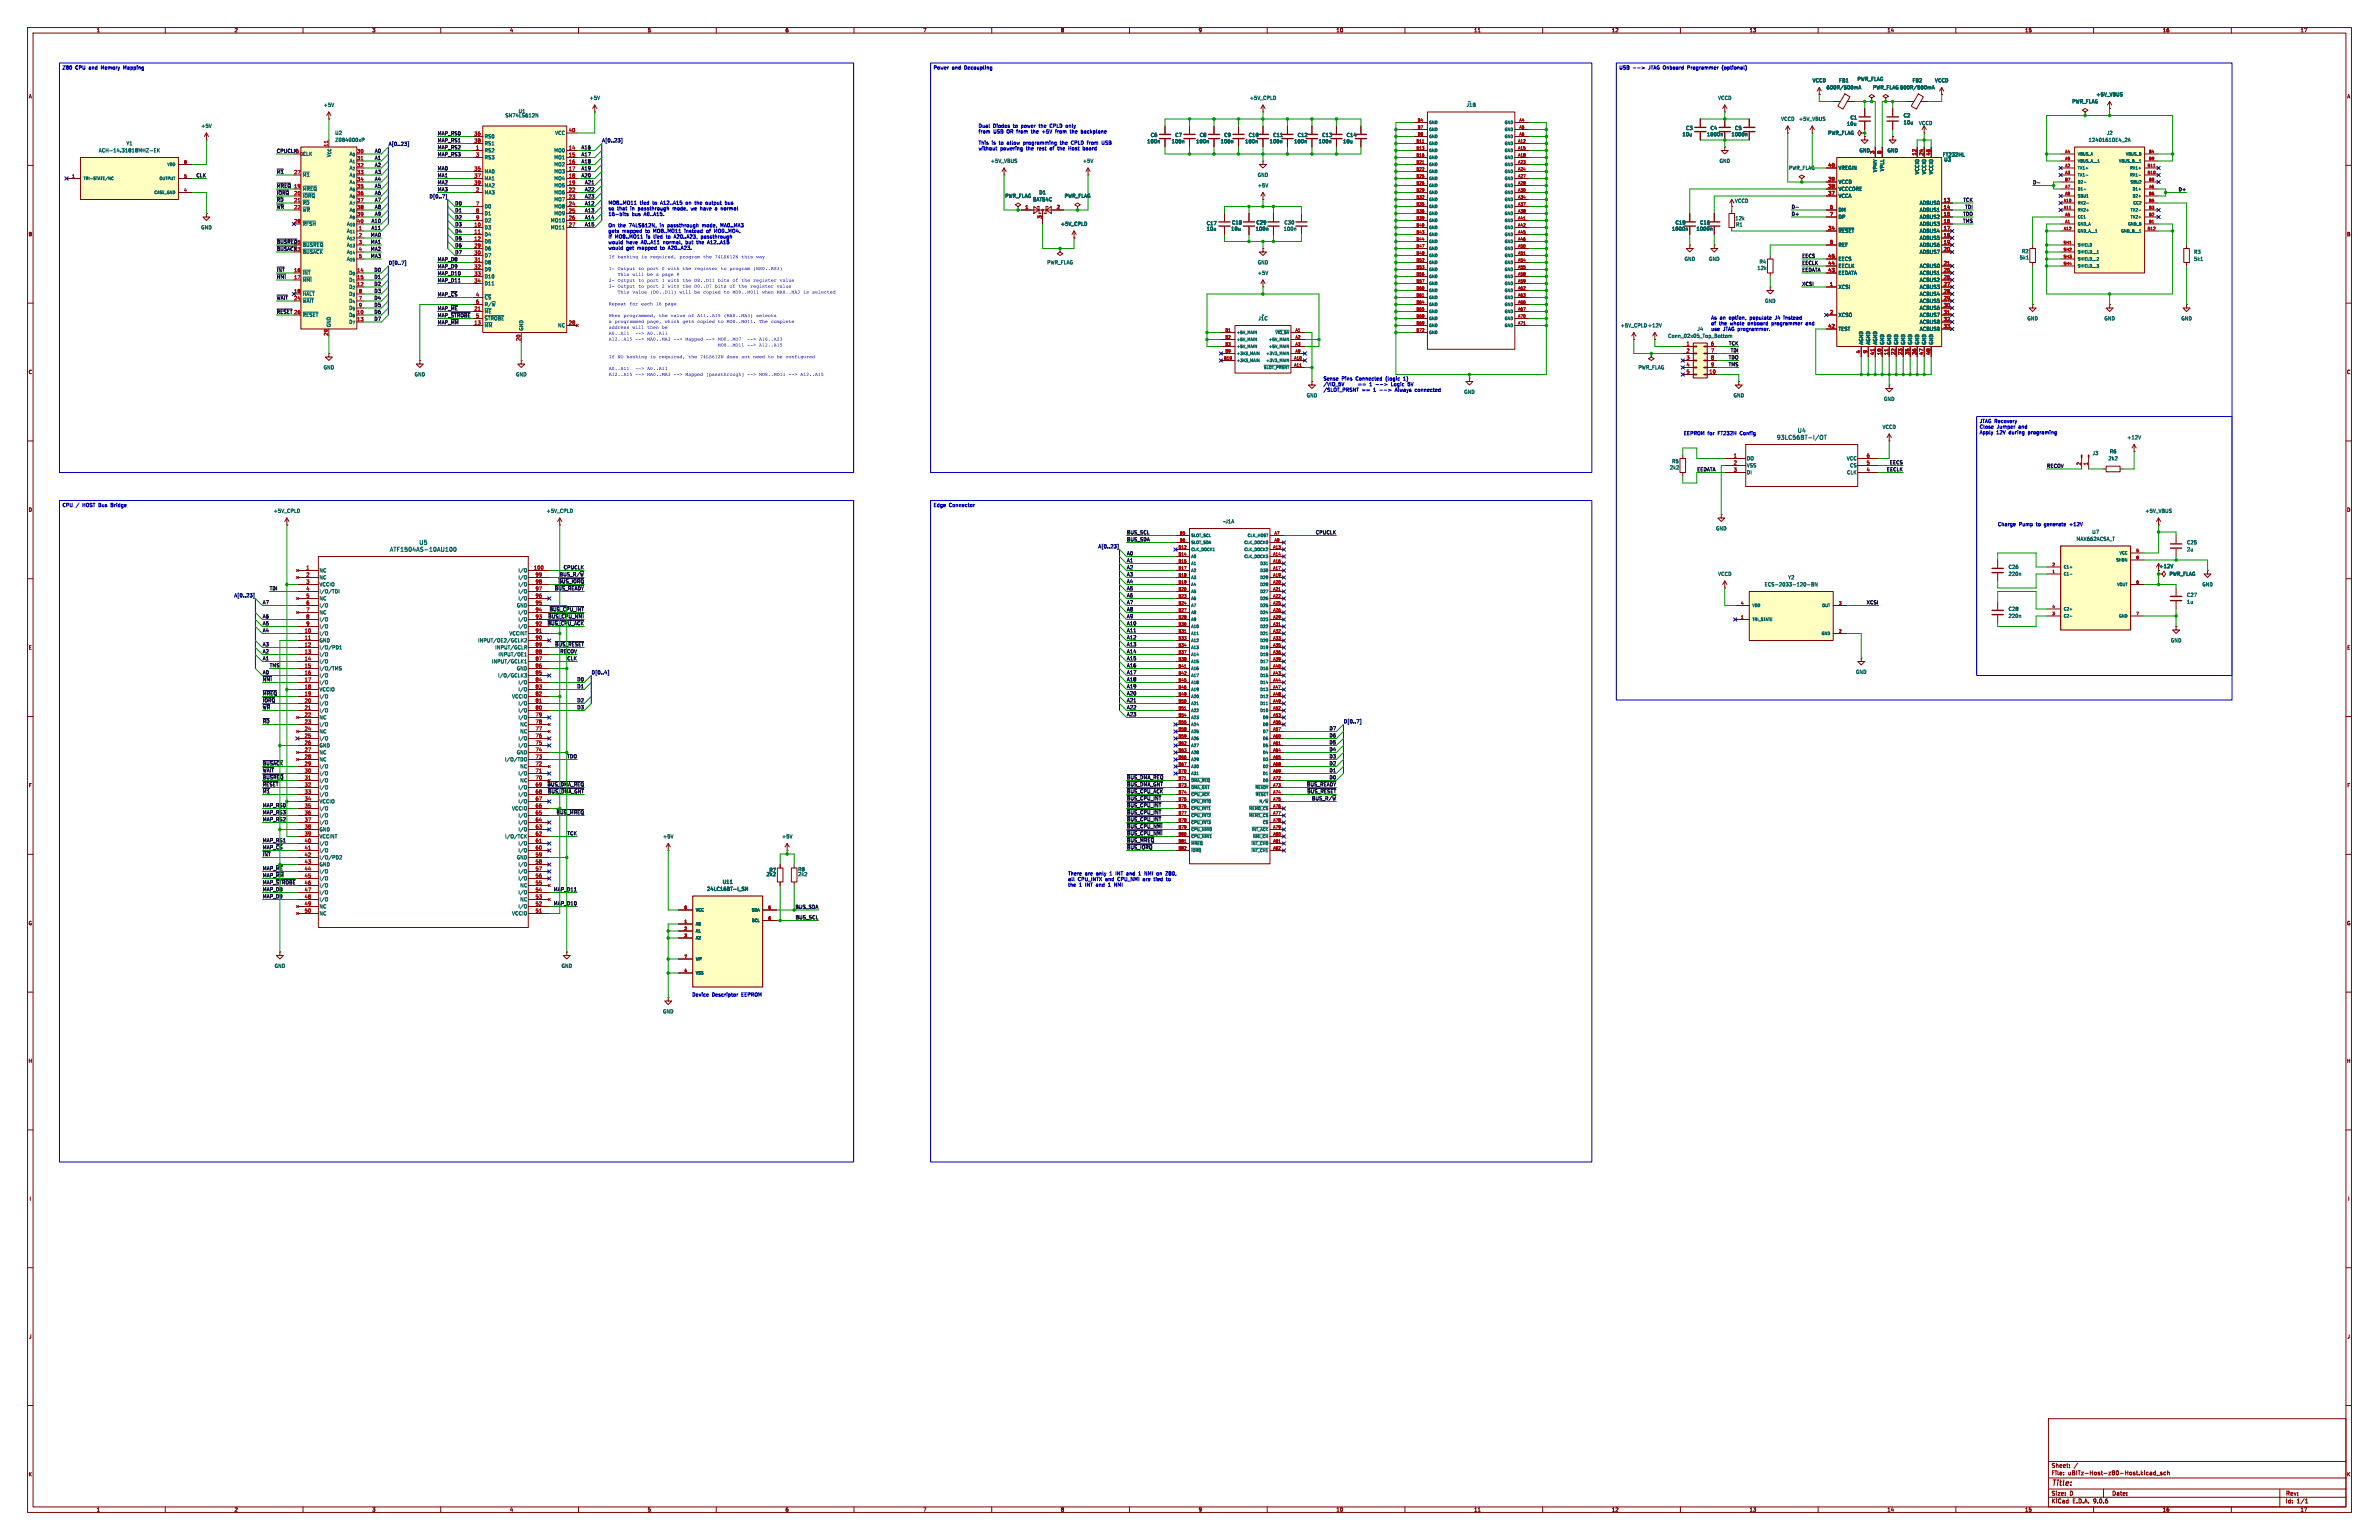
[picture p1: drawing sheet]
<svg xmlns="http://www.w3.org/2000/svg" width="864mm" height="559mm" viewBox="0 0 864 559" stroke-linecap="round" stroke-linejoin="round" font-family="sans-serif">
<defs><g id="words">
<text font-size="2.8" fill="#840000" x="744.6" y="539.7">Title:</text>
<g font-size="2.1" fill="#006464">
<text x="644.9" y="159.7">93LC56BT-I/OT</text>
<text x="652.4" y="157.2">U4</text>
<text x="152.1" y="197.8">U5</text>
<text x="141.4" y="200.4">ATF1504AS-10AU100</text>
</g>
<g font-size="2.1" fill="#840000">
<text x="744.6" y="532.8">Sheet:</text>
<text x="744.6" y="535.5">File:</text>
<text x="750.7" y="535.5">uBITz-Host-z80-Host.kicad_sch</text>
<text x="744.6" y="545.7">KiCad</text>
<text x="744.6" y="542.9">Size:</text>
<text x="751.3" y="542.9">D</text>
<text x="752.3" y="545.7">E.D.A.</text>
<text x="759.9" y="545.7">9.0.6</text>
<text x="766.6" y="542.9">Date:</text>
<text x="829.6" y="543.1">Rev:</text>
<text x="829.6" y="545.7">Id:</text>
<text x="833.7" y="545.7">1/1</text>
</g>
<g font-size="1.8" fill="#840000">
<text x="35" y="11.9">1</text>
<text x="85" y="11.9">2</text>
<text x="135" y="11.9">3</text>
<text x="185" y="11.9">4</text>
<text x="235" y="11.9">5</text>
<text x="285" y="11.9">6</text>
<text x="335" y="11.9">7</text>
<text x="385" y="11.9">8</text>
<text x="435" y="11.9">9</text>
<text x="485" y="11.9">10</text>
<text x="535" y="11.9">11</text>
<text x="585" y="11.9">12</text>
<text x="635" y="11.9">13</text>
<text x="685" y="11.9">14</text>
<text x="735" y="11.9">15</text>
<text x="785" y="11.9">16</text>
<text x="835" y="11.9">17</text>
<text x="10.3" y="35.9">A</text>
<text x="851.9" y="35.9">A</text>
<text x="10.3" y="85.9">B</text>
<text x="851.9" y="85.9">B</text>
<text x="10.3" y="135.9">C</text>
<text x="851.9" y="135.9">C</text>
<text x="10.3" y="185.9">D</text>
<text x="851.9" y="185.9">D</text>
<text x="10.3" y="235.9">E</text>
<text x="851.9" y="235.9">E</text>
<text x="10.3" y="285.9">F</text>
<text x="851.9" y="285.9">F</text>
<text x="10.3" y="335.9">G</text>
<text x="851.9" y="335.9">G</text>
<text x="10.2" y="385.9">H</text>
<text x="851.8" y="385.9">H</text>
<text x="10.6" y="435.9">I</text>
<text x="852.2" y="435.9">I</text>
<text x="10.4" y="485.9">J</text>
<text x="852" y="485.9">J</text>
<text x="10.3" y="535.9">K</text>
<text x="851.9" y="535.9">K</text>
<text x="35" y="548.7">1</text>
<text x="85" y="548.7">2</text>
<text x="135" y="548.7">3</text>
<text x="185" y="548.7">4</text>
<text x="235" y="548.7">5</text>
<text x="285" y="548.7">6</text>
<text x="335" y="548.7">7</text>
<text x="385" y="548.7">8</text>
<text x="435" y="548.7">9</text>
<text x="485" y="548.7">10</text>
<text x="535" y="548.7">11</text>
<text x="585" y="548.7">12</text>
<text x="635" y="548.7">13</text>
<text x="685" y="548.7">14</text>
<text x="735" y="548.7">15</text>
<text x="785" y="548.7">16</text>
<text x="835" y="548.7">17</text>
</g>
<g font-size="1.8" fill="#0000c2">
<text x="22.5" y="25.5">Z80</text>
<text x="27.3" y="25.5">CPU</text>
<text x="32.4" y="25.5">and</text>
<text x="37" y="25.5">Memory</text>
<text x="45.3" y="25.5">Mapping</text>
<text x="338.8" y="25.5">Power</text>
<text x="345.6" y="25.5">and</text>
<text x="350.2" y="25.5">Decoupling</text>
<text x="587.7" y="25.5">USB</text>
<text x="592.7" y="25.5">--&gt;</text>
<text x="598.6" y="25.5">JTAG Onboard</text>
<text x="613.1" y="25.5">Programmer</text>
<text x="625.8" y="25.5">(optional)</text>
<text x="355.1" y="46.6">Dual</text>
<text x="360.5" y="46.6">Diodes</text>
<text x="368" y="46.6">to</text>
<text x="371" y="46.6">power</text>
<text x="377.7" y="46.6">the</text>
<text x="381.8" y="46.6">CPLD</text>
<text x="387.8" y="46.6">only</text>
<text x="355.1" y="48.6">from</text>
<text x="355.1" y="52.7">This</text>
<text x="360" y="52.7">is</text>
<text x="360.6" y="48.6">USB</text>
<text x="362.8" y="52.7">to</text>
<text x="365.6" y="48.6">OR from</text>
<text x="365.9" y="52.7">allow</text>
<text x="372" y="52.7">programming</text>
<text x="374.9" y="48.6">the</text>
<text x="379" y="48.6">+5V</text>
<text x="384.1" y="48.6">from</text>
<text x="385.6" y="52.7">the</text>
<text x="389.6" y="48.6">the</text>
<text x="389.8" y="52.7">CPLD</text>
<text x="393.7" y="48.6">backplane</text>
<text x="395.8" y="52.7">from</text>
<text x="401.3" y="52.7">USB</text>
<text x="355.1" y="54.7">without</text>
<text x="363.1" y="54.7">powering</text>
<text x="372.7" y="54.7">the</text>
<text x="376.8" y="54.7">rest</text>
<text x="381.6" y="54.7">of</text>
<text x="384.7" y="54.7">the</text>
<text x="388.8" y="54.7">Host</text>
<text x="394.2" y="54.7">board</text>
<text x="220.7" y="74.5">MO8..MO11</text>
<text x="220.7" y="76.5">so</text>
<text x="224.1" y="76.5">that</text>
<text x="229" y="76.5">in</text>
<text x="231.9" y="76.5">passthrough</text>
<text x="232.3" y="74.5">tied</text>
<text x="237" y="74.5">to</text>
<text x="240.1" y="74.5">A12..A15</text>
<text x="244.7" y="76.5">mode,</text>
<text x="249.5" y="74.5">on</text>
<text x="251.6" y="76.5">we</text>
<text x="252.9" y="74.5">the</text>
<text x="255.1" y="76.5">have</text>
<text x="257.1" y="74.5">output</text>
<text x="260.7" y="76.5">a</text>
<text x="263" y="76.5">normal</text>
<text x="264.3" y="74.5">bus</text>
<text x="220.7" y="78.6">16-bits</text>
<text x="220.7" y="82.7">On</text>
<text x="224.4" y="82.7">the</text>
<text x="228.5" y="82.7">74LS612N,</text>
<text x="229.4" y="78.6">bus</text>
<text x="233.9" y="78.6">A0..A15.</text>
<text x="239.9" y="82.7">in</text>
<text x="242.8" y="82.7">passthrough</text>
<text x="255.6" y="82.7">mode,</text>
<text x="262.5" y="82.7">MA0..MA3</text>
<text x="220.7" y="84.7">gets</text>
<text x="220.7" y="86.7">If</text>
<text x="220.7" y="88.8">would</text>
<text x="223.2" y="86.7">MO8..MO11</text>
<text x="225.9" y="84.7">mapped</text>
<text x="227.3" y="88.8">have</text>
<text x="232.9" y="88.8">A0..A11</text>
<text x="234.4" y="84.7">to</text>
<text x="234.8" y="86.7">is</text>
<text x="237.5" y="84.7">MO8..MO11</text>
<text x="237.6" y="86.7">tied</text>
<text x="241.1" y="88.8">normal,</text>
<text x="242.3" y="86.7">to</text>
<text x="245.4" y="86.7">A20..A23,</text>
<text x="249.1" y="84.7">instead</text>
<text x="249.4" y="88.8">but</text>
<text x="253.6" y="88.8">the</text>
<text x="255.4" y="86.7">passthrough</text>
<text x="257.1" y="84.7">of</text>
<text x="257.7" y="88.8">A12..A15</text>
<text x="260.2" y="84.7">MO0..MO4.</text>
<text x="220.7" y="90.8">would</text>
<text x="224.2" y="94.2">banking</text>
<text x="227.3" y="90.8">get</text>
<text x="231.5" y="90.8">mapped</text>
<text x="232.7" y="94.2">is</text>
<text x="236" y="94.2">required,</text>
<text x="240" y="90.8">to</text>
<text x="243.1" y="90.8">A20..A23.</text>
<text x="246.6" y="94.2">program</text>
<text x="255.2" y="94.2">the</text>
<text x="259.5" y="94.2">74LS612N</text>
<text x="269.1" y="94.2">this</text>
<text x="274.5" y="94.2">way</text>
<text x="221" y="98.5">1-</text>
<text x="224.2" y="98.5">Output</text>
<text x="224.2" y="100.6">This</text>
<text x="229.5" y="100.6">will</text>
<text x="234.9" y="98.5">port</text>
<text x="234.9" y="100.6">be</text>
<text x="238.1" y="100.6">a page</text>
<text x="240.2" y="98.5">0 with</text>
<text x="245.6" y="100.6">#</text>
<text x="247.7" y="98.5">the</text>
<text x="252" y="98.5">register</text>
<text x="264.8" y="98.5">program</text>
<text x="273.4" y="98.5">(RS0..RS3)</text>
<text x="221" y="102.7">2-</text>
<text x="221" y="104.9">3-</text>
<text x="224.2" y="102.7">Output</text>
<text x="224.2" y="104.9">Output</text>
<text x="224.2" y="107">This</text>
<text x="229.5" y="107">value</text>
<text x="234.9" y="102.7">port</text>
<text x="234.9" y="104.9">port</text>
<text x="236" y="107">(D0..D11)</text>
<text x="240.2" y="102.7">1 with</text>
<text x="240.2" y="104.9">2 with</text>
<text x="246.6" y="107">will</text>
<text x="247.7" y="102.7">the</text>
<text x="247.7" y="104.9">the</text>
<text x="252" y="102.7">D8..D11</text>
<text x="252" y="104.9">D0..D7</text>
<text x="252" y="107">be</text>
<text x="255.2" y="107">copied</text>
<text x="259.5" y="104.9">bits</text>
<text x="260.6" y="102.7">bits</text>
<text x="264.8" y="104.9">of</text>
<text x="265.9" y="107">MO0..M011</text>
<text x="265.9" y="102.7">of</text>
<text x="268" y="104.9">the</text>
<text x="269.1" y="102.7">the</text>
<text x="272.3" y="104.9">register</text>
<text x="273.4" y="102.7">register</text>
<text x="276.6" y="107">when MA0..MA3</text>
<text x="281.9" y="104.9">value</text>
<text x="283" y="102.7">value</text>
<text x="291.6" y="107">is</text>
<text x="294.8" y="107">selected</text>
<text x="221" y="111.3">Repeat</text>
<text x="228.5" y="111.3">for</text>
<text x="232.7" y="111.3">each</text>
<text x="238.1" y="111.3">16</text>
<text x="241.3" y="111.3">page</text>
<text x="221" y="115.5">When programmed,</text>
<text x="221" y="117.7">a programmed</text>
<text x="221" y="119.8">address</text>
<text x="229.5" y="119.8">will</text>
<text x="234.9" y="117.7">page,</text>
<text x="234.9" y="119.8">then</text>
<text x="239.2" y="115.5">the</text>
<text x="240.2" y="119.8">be</text>
<text x="241.3" y="117.7">which</text>
<text x="243.4" y="115.5">value</text>
<text x="247.7" y="117.7">gets</text>
<text x="249.9" y="115.5">of</text>
<text x="253.1" y="115.5">A11..A15</text>
<text x="253.1" y="117.7">copied</text>
<text x="262.7" y="115.5">(MA0..MA3)</text>
<text x="263.8" y="117.7">MO0..MO11.</text>
<text x="274.5" y="115.5">selects</text>
<text x="275.5" y="117.7">The complete</text>
<text x="621" y="116.2">As an</text>
<text x="621" y="118.2">of</text>
<text x="624.1" y="118.2">the</text>
<text x="627.8" y="116.2">option,</text>
<text x="628.2" y="118.2">whole</text>
<text x="634.8" y="118.2">onboard</text>
<text x="635.5" y="116.2">populate</text>
<text x="643.6" y="118.2">programmer</text>
<text x="644.9" y="116.2">J4</text>
<text x="648.2" y="116.2">instead</text>
<text x="656.2" y="118.2">and</text>
<text x="221" y="121.9">A0..A11</text>
<text x="221" y="124.1">A12..A15</text>
<text x="230.6" y="121.9">--&gt;</text>
<text x="230.6" y="124.1">--&gt;</text>
<text x="234.9" y="121.9">A0..A11</text>
<text x="234.9" y="124.1">MA0..MA3</text>
<text x="244.5" y="124.1">--&gt;</text>
<text x="248.8" y="124.1">Mapped --&gt;</text>
<text x="260.6" y="124.1">MO0..MO7</text>
<text x="271.2" y="124.1">--&gt;</text>
<text x="275.5" y="124.1">A16..A23</text>
<text x="621" y="120.3">use</text>
<text x="625.5" y="120.3">JTAG programmer.</text>
<text x="224.2" y="130.5">NO banking</text>
<text x="236" y="130.5">is</text>
<text x="239.2" y="130.5">required,</text>
<text x="249.9" y="130.5">the</text>
<text x="254.1" y="130.5">74LS612N</text>
<text x="260.6" y="126.2">MO8..MO11 --&gt;</text>
<text x="263.8" y="130.5">does</text>
<text x="269.1" y="130.5">not</text>
<text x="273.4" y="130.5">need</text>
<text x="275.5" y="126.2">A12..A15</text>
<text x="281.9" y="130.5">be</text>
<text x="285.2" y="130.5">configured</text>
<text x="221" y="134.7">A0..A11</text>
<text x="221" y="136.9">A12..A15</text>
<text x="230.6" y="134.7">--&gt;</text>
<text x="230.6" y="136.9">--&gt;</text>
<text x="234.9" y="134.7">A0..A11</text>
<text x="234.9" y="136.9">MA0..MA3</text>
<text x="244.5" y="136.9">--&gt;</text>
<text x="248.8" y="136.9">Mapped [passthrough]</text>
<text x="271.2" y="136.9">--&gt;</text>
<text x="275.5" y="136.9">MO8..MO11 --&gt;</text>
<text x="290.5" y="136.9">A12..A15</text>
<text x="480.3" y="138.3">Sense</text>
<text x="480.3" y="140.3">/VIO_5V</text>
<text x="480.3" y="142.4">/SLOT_PRSNT</text>
<text x="487" y="138.3">Pins</text>
<text x="492.3" y="138.3">Connected</text>
<text x="493.8" y="140.3">==</text>
<text x="494.4" y="142.4">==</text>
<text x="498.7" y="142.4">1</text>
<text x="501.1" y="142.4">--&gt;</text>
<text x="503.3" y="138.3">(logic</text>
<text x="506.4" y="140.3">Logic</text>
<text x="507" y="142.4">Always</text>
<text x="510" y="138.3">1)</text>
<text x="512.6" y="140.3">5V</text>
<text x="514.3" y="142.4">connected</text>
<text x="718.5" y="153.8">JTAG Recovery</text>
<text x="718.5" y="155.9">Close</text>
<text x="724.9" y="155.9">Jumper</text>
<text x="732.9" y="155.9">and</text>
<text x="611.1" y="158.1">EEPROM for</text>
<text x="623.7" y="158.1">FT232H</text>
<text x="631.9" y="158.1">Config</text>
<text x="718.5" y="157.9">Apply</text>
<text x="724.7" y="157.9">12V</text>
<text x="729.4" y="157.9">during</text>
<text x="736.5" y="157.9">programing</text>
<text x="22.5" y="184.3">CPU</text>
<text x="27.6" y="184.3">/</text>
<text x="30.1" y="184.3">HOST Bus</text>
<text x="40.7" y="184.3">Bridge</text>
<text x="338.8" y="184.3">Edge</text>
<text x="344.5" y="184.3">Connector</text>
<text x="725.1" y="191.1">Charge</text>
<text x="732.9" y="191.1">Pump</text>
<text x="739.3" y="191.1">to</text>
<text x="742.4" y="191.1">generate</text>
<text x="751.7" y="191.1">+12V</text>
<text x="387.6" y="317.8">There</text>
<text x="393.9" y="317.8">are</text>
<text x="398" y="317.8">only</text>
<text x="403.2" y="317.8">1</text>
<text x="405.5" y="317.8">INT and</text>
<text x="416.6" y="317.8">NMI</text>
<text x="421.2" y="317.8">on</text>
<text x="424.6" y="317.8">Z80,</text>
<text x="387.6" y="319.9">all</text>
<text x="387.6" y="321.9">the</text>
<text x="391.3" y="319.9">CPU_INTX</text>
<text x="391.7" y="321.9">1</text>
<text x="394.1" y="321.9">INT and</text>
<text x="401.4" y="319.9">and</text>
<text x="402.8" y="321.9">1</text>
<text x="405.2" y="321.9">NMI</text>
<text x="406" y="319.9">CPU_NMI</text>
<text x="415.4" y="319.9">are</text>
<text x="419.6" y="319.9">tied</text>
<text x="424.3" y="319.9">to</text>
<text x="251.2" y="361.8">Device</text>
<text x="258.4" y="361.8">Descriptor</text>
<text x="269.3" y="361.8">EEPROM</text>
</g>
<g font-size="1.8" fill="#006464">
<text x="674.1" y="29.6">PWR_FLAG</text>
<text x="657.8" y="30.1">VCCD</text>
<text x="662.9" y="32.6">600R/500mA</text>
<text x="667.5" y="30.1">FB1</text>
<text x="679.7" y="32.6">PWR_FLAG600R/500mA</text>
<text x="694.1" y="30.1">FB2</text>
<text x="702.3" y="30.1">VCCD</text>
<text x="760.8" y="35.2">+5V_VBUS</text>
<text x="117.3" y="39">+5V</text>
<text x="188.1" y="41.2">U1</text>
<text x="213.9" y="36.4">+5V</text>
<text x="453.5" y="36.4">+5V_CPLD</text>
<text x="532.2" y="39">J1B</text>
<text x="532.8" y="37.7">~</text>
<text x="623.6" y="36.4">VCCD</text>
<text x="752.1" y="37.7">PWR_FLAG</text>
<text x="72.9" y="46.6">+5V</text>
<text x="183.3" y="42.8">SN74LS612N</text>
<text x="611.9" y="47.3">C3</text>
<text x="620.8" y="47.3">C4</text>
<text x="629.7" y="47.3">C5</text>
<text x="646.4" y="44">VCCD</text>
<text x="652.9" y="44">+5V_VBUS</text>
<text x="670.3" y="45.8">10u</text>
<text x="671.6" y="43.5">C1</text>
<text x="690.9" y="42.8">C2</text>
<text x="690.9" y="45.3">10u</text>
<text x="696.5" y="45.6">VCCD</text>
<text x="45.7" y="52.9">Y1</text>
<text x="121.5" y="49.1">U2</text>
<text x="121.5" y="51.7">Z084000xP</text>
<text x="175.8" y="50.4">RS0</text>
<text x="175.8" y="52.9">RS1</text>
<text x="201.4" y="49.1">VCC</text>
<text x="416.3" y="52.2">100n</text>
<text x="417.6" y="49.9">C6</text>
<text x="425.2" y="52.2">100n</text>
<text x="426.5" y="49.9">C7</text>
<text x="434.1" y="52.2">100n</text>
<text x="435.4" y="49.9">C8</text>
<text x="443" y="52.2">100n</text>
<text x="444.3" y="49.9">C9</text>
<text x="451.9" y="52.2">100n</text>
<text x="453.1" y="49.9">C10</text>
<text x="460.8" y="52.2">100n</text>
<text x="462" y="49.9">C11</text>
<text x="469.7" y="52.2">100n</text>
<text x="470.9" y="49.9">C12</text>
<text x="478.5" y="52.2">100n</text>
<text x="479.8" y="49.9">C13</text>
<text x="487.4" y="52.2">10u</text>
<text x="488.7" y="49.9">C14</text>
<text x="610.6" y="49.6">10u</text>
<text x="619.5" y="49.6">1000n</text>
<text x="628.4" y="49.6">1000n</text>
<text x="663.5" y="49.1">PWR_FLAG</text>
<text x="758.1" y="51.7">12401610E4_2A</text>
<text x="764.6" y="49.1">J2</text>
<text x="35.7" y="55.5">ACH-14.31818MHZ-EK</text>
<text x="109.7" y="56.7">CLK</text>
<text x="126.7" y="56.7">A_{0}</text>
<text x="126.7" y="59.3">A_{1}</text>
<text x="175.8" y="55.5">RS2</text>
<text x="175.8" y="58">RS3</text>
<text x="201" y="55.5">MO0</text>
<text x="201" y="58">MO1</text>
<text x="359.5" y="59.3">+5V_VBUS</text>
<text x="392.9" y="59.3">+5V</text>
<text x="624.1" y="59.3">GND</text>
<text x="674.9" y="55.5">GND</text>
<text x="685" y="55.5">GND</text>
<text x="705.1" y="57">FT232HL</text>
<text x="705.6" y="58.8">U3</text>
<text x="109.7" y="64.4">~{M1}</text>
<text x="126.7" y="61.8">A_{2}</text>
<text x="126.7" y="64.4">A_{3}</text>
<text x="175.8" y="63.1">MA0</text>
<text x="175.8" y="65.6">MA1</text>
<text x="201" y="60.6">MO2</text>
<text x="201" y="63.1">MO3</text>
<text x="201" y="65.6">MO4</text>
<text x="456.4" y="64.4">GND</text>
<text x="649.2" y="61.8">PWR_FLAG</text>
<text x="667.3" y="61.8">VREGIN</text>
<text x="681.6" y="62.6" transform="rotate(-90 681.6 62.6)">VPHY</text>
<text x="684.1" y="62.3" transform="rotate(-90 684.1 62.3)">VPLL</text>
<text x="696.8" y="63.4" transform="rotate(-90 696.8 63.4)">VCCIO</text>
<text x="699.4" y="63.4" transform="rotate(-90 699.4 63.4)">VCCIO</text>
<text x="701.9" y="63.4" transform="rotate(-90 701.9 63.4)">VCCIO</text>
<text x="109.7" y="69.4">~{MREQ}</text>
<text x="109.7" y="72">~{IORQ}</text>
<text x="126.7" y="66.9">A_{4}</text>
<text x="126.7" y="69.4">A_{5}</text>
<text x="126.7" y="72">A_{6}</text>
<text x="175.8" y="68.2">MA2</text>
<text x="175.8" y="70.7">MA3</text>
<text x="201" y="68.2">MO5</text>
<text x="201" y="70.7">MO6</text>
<text x="364.8" y="72">PWR_FLAG</text>
<text x="377.1" y="70.7">D1</text>
<text x="386.3" y="72">PWR_FLAG</text>
<text x="456.4" y="68.2">+5V</text>
<text x="667.3" y="66.9">VCCD</text>
<text x="667.3" y="69.4">VCCCORE</text>
<text x="667.3" y="72">VCCA</text>
<text x="109.7" y="74.5">~{RD}</text>
<text x="109.7" y="77.1">~{WR}</text>
<text x="126.7" y="74.5">A_{7}</text>
<text x="126.7" y="77.1">A_{8}</text>
<text x="175.8" y="75.8">D0</text>
<text x="201" y="73.3">MO7</text>
<text x="201" y="75.8">MO8</text>
<text x="374.9" y="73.3">BAT54C</text>
<text x="629.7" y="73.8">VCCD</text>
<text x="667.3" y="77.1">DM</text>
<text x="696.8" y="74.5">ADBUS0</text>
<text x="696.8" y="77.1">ADBUS1</text>
<text x="72.9" y="83.4">GND</text>
<text x="109.7" y="82.1">~{RFSH}</text>
<text x="125.8" y="82.1">A_{10}</text>
<text x="126.7" y="79.6">A_{9}</text>
<text x="175.8" y="78.3">D1</text>
<text x="175.8" y="80.9">D2</text>
<text x="175.8" y="83.4">D3</text>
<text x="199.8" y="80.9">MO10</text>
<text x="199.8" y="83.4">MO11</text>
<text x="201" y="78.3">MO9</text>
<text x="385" y="82.1">+5V_CPLD</text>
<text x="437.9" y="81.9">C17</text>
<text x="437.9" y="83.9">10u</text>
<text x="446.8" y="83.9">10u</text>
<text x="447" y="81.6">C18</text>
<text x="455.7" y="83.9">100n</text>
<text x="455.9" y="81.6">C29</text>
<text x="465.8" y="83.9">100n</text>
<text x="466.1" y="81.6">C30</text>
<text x="606.8" y="83.9">1000n</text>
<text x="608.1" y="81.6">C15</text>
<text x="615.7" y="83.9">1000n</text>
<text x="617" y="81.6">C16</text>
<text x="629.8" y="80.1">12k</text>
<text x="630" y="82.4">R1</text>
<text x="667.3" y="79.6">DP</text>
<text x="696.8" y="79.6">ADBUS2</text>
<text x="696.8" y="82.1">ADBUS3</text>
<text x="109.7" y="89.8">~{BUSREQ}</text>
<text x="125.8" y="84.7">A_{11}</text>
<text x="125.8" y="87.2">A_{12}</text>
<text x="125.8" y="89.8">A_{13}</text>
<text x="175.8" y="86">D4</text>
<text x="175.8" y="88.5">D5</text>
<text x="667.3" y="84.7">~{RESET}</text>
<text x="667.3" y="89.8">REF</text>
<text x="696.8" y="84.7">ADBUS4</text>
<text x="696.8" y="87.2">ADBUS5</text>
<text x="696.8" y="89.8">ADBUS6</text>
<text x="109.7" y="92.3">~{BUSACK}</text>
<text x="125.8" y="92.3">A_{14}</text>
<text x="125.8" y="94.8">A_{15}</text>
<text x="175.8" y="91">D6</text>
<text x="175.8" y="93.6">D7</text>
<text x="611.4" y="94.8">GND</text>
<text x="620.3" y="94.8">GND</text>
<text x="638.6" y="95.9">R4</text>
<text x="667.3" y="94.8">EECS</text>
<text x="696.8" y="92.3">ADBUS7</text>
<text x="733.1" y="94.3">5k1</text>
<text x="733.8" y="92">R2</text>
<text x="796.3" y="92.3">R3</text>
<text x="796.3" y="94.8">5k1</text>
<text x="109.7" y="99.9">~{INT}</text>
<text x="126.5" y="99.9">D_{0}</text>
<text x="175.8" y="96.1">D8</text>
<text x="175.8" y="98.7">D9</text>
<text x="175.8" y="101.2">D10</text>
<text x="380" y="96.1">PWR_FLAG</text>
<text x="456.4" y="96.1">GND</text>
<text x="456.4" y="99.9">+5V</text>
<text x="637.8" y="98.1">12k</text>
<text x="667.3" y="97.4">EECLK</text>
<text x="667.3" y="99.9">EEDATA</text>
<text x="696.8" y="97.4">ACBUS0</text>
<text x="696.8" y="99.9">ACBUS1</text>
<text x="109.7" y="102.5">~{NMI}</text>
<text x="109.7" y="107.5">~{HALT}</text>
<text x="126.5" y="102.5">D_{1}</text>
<text x="126.5" y="105">D_{2}</text>
<text x="126.5" y="107.5">D_{3}</text>
<text x="175.8" y="103.7">D11</text>
<text x="667.3" y="105">XCSI</text>
<text x="696.8" y="102.5">ACBUS2</text>
<text x="696.8" y="105">ACBUS3</text>
<text x="696.8" y="107.5">ACBUS4</text>
<text x="109.7" y="110.1">~{WAIT}</text>
<text x="126.5" y="110.1">D_{4}</text>
<text x="126.5" y="112.6">D_{5}</text>
<text x="175.8" y="108.8">~{CS}</text>
<text x="175.8" y="111.4">R/~{W}</text>
<text x="175.8" y="113.9">~{ME}</text>
<text x="640.6" y="110.1">GND</text>
<text x="696.8" y="110.1">ACBUS5</text>
<text x="696.8" y="112.6">ACBUS6</text>
<text x="109.7" y="115.2">~{RESET}</text>
<text x="120.2" y="118.9" transform="rotate(-90 120.2 118.9)">GND</text>
<text x="126.5" y="115.2">D_{6}</text>
<text x="126.5" y="117.7">D_{7}</text>
<text x="175.8" y="116.4">~{STROBE}</text>
<text x="175.8" y="119">~{MM}</text>
<text x="202.4" y="119">NC</text>
<text x="456.6" y="116.4">J1C</text>
<text x="457.9" y="115.2">~</text>
<text x="588.2" y="119">+5V_CPLD +12V</text>
<text x="667.3" y="115.2">XCSO</text>
<text x="696.8" y="115.2">ACBUS7</text>
<text x="696.8" y="117.7">ACBUS8</text>
<text x="735.8" y="116.4">GND</text>
<text x="763.8" y="116.4">GND</text>
<text x="791.7" y="116.4">GND</text>
<text x="190.1" y="120.1" transform="rotate(-90 190.1 120.1)">GND</text>
<text x="605.4" y="122.8">Conn_02x05_Top_Bottom</text>
<text x="616" y="120.2">J4</text>
<text x="667.3" y="120.2">TEST</text>
<text x="676.5" y="125.2" transform="rotate(-90 676.5 125.2)">AGND</text>
<text x="679" y="125.2" transform="rotate(-90 679 125.2)">AGND</text>
<text x="681.6" y="125.2" transform="rotate(-90 681.6 125.2)">AGND</text>
<text x="684.1" y="125.2" transform="rotate(-90 684.1 125.2)">GND</text>
<text x="686.7" y="125.2" transform="rotate(-90 686.7 125.2)">GND</text>
<text x="689.2" y="125.2" transform="rotate(-90 689.2 125.2)">GND</text>
<text x="691.7" y="125.2" transform="rotate(-90 691.7 125.2)">GND</text>
<text x="694.3" y="125.2" transform="rotate(-90 694.3 125.2)">GND</text>
<text x="696.8" y="120.2">ACBUS9</text>
<text x="696.8" y="125.2" transform="rotate(-90 696.8 125.2)">GND</text>
<text x="699.4" y="125.2" transform="rotate(-90 699.4 125.2)">GND</text>
<text x="701.9" y="125.2" transform="rotate(-90 701.9 125.2)">GND</text>
<text x="117.3" y="134.2">GND</text>
<text x="150.4" y="136.8">GND</text>
<text x="187.2" y="136.8">GND</text>
<text x="594.6" y="134.2">PWR_FLAG</text>
<text x="531.4" y="143.1">GND</text>
<text x="474.2" y="144.4">GND</text>
<text x="629.2" y="144.4">GND</text>
<text x="683.8" y="145.6">GND</text>
<text x="683.2" y="155.8">VCCD</text>
<text x="772.1" y="159.6">+12V</text>
<text x="634" y="167.2">DO</text>
<text x="670.3" y="167.2">VCC</text>
<text x="759.5" y="165.3">J3</text>
<text x="765.3" y="167.2">2k2</text>
<text x="765.7" y="164.7">R6</text>
<text x="606.1" y="170.5">2k2</text>
<text x="606.8" y="168.2">R5</text>
<text x="634" y="169.8">VSS</text>
<text x="634" y="172.3">DI</text>
<text x="670.3" y="172.3">CLK</text>
<text x="671.4" y="169.8">CS</text>
<text x="99.2" y="186.3">+5V_CPLD</text>
<text x="198.3" y="186.3">+5V_CPLD</text>
<text x="443.9" y="190.1">~J1A</text>
<text x="778.6" y="186.3">+5V_VBUS</text>
<text x="622.8" y="192.6">GND</text>
<text x="753.6" y="196.4">MAX662ACSA_T</text>
<text x="759.4" y="193.9">U7</text>
<text x="793.8" y="197.7">C25</text>
<text x="793.8" y="200.3">2u</text>
<text x="115.8" y="207.9">NC</text>
<text x="188" y="207.9">I/O</text>
<text x="623.6" y="209.1">VCCD</text>
<text x="729" y="209.1">220n</text>
<text x="729" y="206.6">C26</text>
<text x="783.7" y="206.3">+12V</text>
<text x="787.4" y="209.1">PWR_FLAG</text>
<text x="115.8" y="210.4">NC</text>
<text x="115.8" y="213">VCCIO</text>
<text x="115.8" y="215.5">I/O/TDI</text>
<text x="188" y="210.4">I/O</text>
<text x="188" y="213">I/O</text>
<text x="188" y="215.5">I/O</text>
<text x="640.4" y="213">ECS-2033-120-BN</text>
<text x="649" y="210.4">Y2</text>
<text x="799.3" y="213">GND</text>
<text x="115.8" y="218">NC</text>
<text x="115.8" y="220.6">I/O</text>
<text x="187.4" y="220.6">GND</text>
<text x="188" y="218">I/O</text>
<text x="729" y="221.8">C28</text>
<text x="793.8" y="219.3">1u</text>
<text x="793.8" y="216.8">C27</text>
<text x="115.8" y="223.1">NC</text>
<text x="115.8" y="225.7">I/O</text>
<text x="188" y="223.1">I/O</text>
<text x="188" y="225.7">I/O</text>
<text x="729" y="224.4">220n</text>
<text x="115.8" y="228.2">I/O</text>
<text x="115.8" y="230.7">I/O</text>
<text x="115.8" y="233.3">GND</text>
<text x="173.4" y="233.3">INPUT/OE2/GCLK2</text>
<text x="184.8" y="230.7">VCCINT</text>
<text x="188" y="228.2">I/O</text>
<text x="787.9" y="233.3">GND</text>
<text x="115.8" y="235.8">I/O/PD1</text>
<text x="115.8" y="238.4">I/O</text>
<text x="179.6" y="235.8">INPUT/GCLR</text>
<text x="180.8" y="238.4">INPUT/OE1</text>
<text x="115.8" y="240.9">I/O</text>
<text x="115.8" y="243.4">I/O/TMS</text>
<text x="115.8" y="246">I/O</text>
<text x="178.4" y="240.9">INPUT/GCLK1</text>
<text x="180.7" y="246">I/O/GCLK3</text>
<text x="187.4" y="243.4">GND</text>
<text x="673.6" y="244.7">GND</text>
<text x="115.8" y="248.5">I/O</text>
<text x="115.8" y="251.1">VCCIO</text>
<text x="188" y="248.5">I/O</text>
<text x="188" y="251.1">I/O</text>
<text x="115.8" y="253.6">I/O</text>
<text x="115.8" y="256.1">I/O</text>
<text x="185.7" y="253.6">VCCIO</text>
<text x="188" y="256.1">I/O</text>
<text x="115.8" y="258.7">I/O</text>
<text x="115.8" y="261.2">NC</text>
<text x="115.8" y="263.8">I/O</text>
<text x="188" y="258.7">I/O</text>
<text x="188" y="261.2">I/O</text>
<text x="188.7" y="263.8">NC</text>
<text x="115.8" y="266.3">NC</text>
<text x="115.8" y="268.8">I/O</text>
<text x="188" y="268.8">I/O</text>
<text x="188.7" y="266.3">NC</text>
<text x="115.8" y="271.4">GND</text>
<text x="115.8" y="273.9">NC</text>
<text x="187.4" y="273.9">GND</text>
<text x="188" y="271.4">I/O</text>
<text x="115.8" y="276.5">NC</text>
<text x="115.8" y="279">I/O</text>
<text x="115.8" y="281.5">I/O</text>
<text x="183.1" y="276.5">I/O/TDO</text>
<text x="188" y="281.5">I/O</text>
<text x="188.7" y="279">NC</text>
<text x="115.8" y="284.1">I/O</text>
<text x="115.8" y="286.6">I/O</text>
<text x="188" y="286.6">I/O</text>
<text x="188.7" y="284.1">NC</text>
<text x="115.8" y="289.2">I/O</text>
<text x="115.8" y="291.7">VCCIO</text>
<text x="188" y="289.2">I/O</text>
<text x="188" y="291.7">I/O</text>
<text x="115.8" y="294.2">I/O</text>
<text x="115.8" y="296.8">I/O</text>
<text x="115.8" y="299.3">I/O</text>
<text x="185.7" y="294.2">VCCIO</text>
<text x="188" y="296.8">I/O</text>
<text x="188" y="299.3">I/O</text>
<text x="115.8" y="301.9">GND</text>
<text x="115.8" y="304.4">VCCINT</text>
<text x="183.2" y="304.4">I/O/TCK</text>
<text x="188" y="301.9">I/O</text>
<text x="240.5" y="304.4">+5V</text>
<text x="283.7" y="304.4">+5V</text>
<text x="115.8" y="306.9">I/O</text>
<text x="115.8" y="309.5">I/O</text>
<text x="188" y="306.9">I/O</text>
<text x="188" y="309.5">I/O</text>
<text x="115.8" y="312">I/O/PD2</text>
<text x="115.8" y="314.6">GND</text>
<text x="115.8" y="317.1">I/O</text>
<text x="187.4" y="312">GND</text>
<text x="188" y="314.6">I/O</text>
<text x="188" y="317.1">I/O</text>
<text x="279.2" y="316.6">R7</text>
<text x="289.6" y="316.3">R8</text>
<text x="115.8" y="319.6">I/O</text>
<text x="115.8" y="322.2">I/O</text>
<text x="188" y="319.6">I/O</text>
<text x="188.7" y="322.2">NC</text>
<text x="256.5" y="323.4">24LC16BT-I_SN</text>
<text x="262.2" y="320.9">U11</text>
<text x="278.1" y="318.1">2k2</text>
<text x="289.6" y="318.1">2k2</text>
<text x="115.8" y="324.7">I/O</text>
<text x="115.8" y="327.3">I/O</text>
<text x="115.8" y="329.8">NC</text>
<text x="188" y="324.7">I/O</text>
<text x="188" y="329.8">I/O</text>
<text x="188.7" y="327.3">NC</text>
<text x="115.8" y="332.3">NC</text>
<text x="185.7" y="332.3">VCCIO</text>
<text x="99.6" y="351.4">GND</text>
<text x="203.7" y="351.4">GND</text>
<text x="240.5" y="367.9">GND</text>
</g>
<g font-size="1.8" fill="#a90000">
<text x="119.1" y="53.4" transform="rotate(-90 119.1 53.4)">11</text>
<text x="172" y="49.3">36</text>
<text x="172" y="51.8">38</text>
<text x="206.3" y="48">40</text>
<text x="120.2" y="57.2" transform="rotate(-90 120.2 57.2)">V_{CC}</text>
<text x="129.5" y="55.6">30</text>
<text x="129.5" y="58.2">31</text>
<text x="172.6" y="54.4">1</text>
<text x="172.6" y="56.9">3</text>
<text x="206.3" y="54.4">14</text>
<text x="206.3" y="56.9">15</text>
<text x="206.3" y="59.4">16</text>
<text x="680.5" y="56" transform="rotate(-90 680.5 56)">3</text>
<text x="683" y="56" transform="rotate(-90 683 56)">8</text>
<text x="695.7" y="56.6" transform="rotate(-90 695.7 56.6)">12</text>
<text x="698.2" y="56.6" transform="rotate(-90 698.2 56.6)">24</text>
<text x="700.8" y="56.6" transform="rotate(-90 700.8 56.6)">46</text>
<text x="106.6" y="63.2">27</text>
<text x="129.5" y="60.7">32</text>
<text x="129.5" y="63.2">33</text>
<text x="129.5" y="65.8">34</text>
<text x="172" y="62">35</text>
<text x="172" y="64.5">37</text>
<text x="206.3" y="62">17</text>
<text x="206.3" y="64.5">18</text>
<text x="663.5" y="60.7">40</text>
<text x="663.5" y="65.8">39</text>
<text x="106.6" y="68.3">19</text>
<text x="129.5" y="68.3">35</text>
<text x="129.5" y="70.9">36</text>
<text x="172" y="67.1">39</text>
<text x="172.6" y="69.6">2</text>
<text x="206.3" y="67.1">19</text>
<text x="206.3" y="69.6">22</text>
<text x="663.5" y="68.3">38</text>
<text x="663.5" y="70.9">37</text>
<text x="106.6" y="73.4">21</text>
<text x="129.5" y="73.4">37</text>
<text x="129.5" y="75.9">38</text>
<text x="172.6" y="74.7">7</text>
<text x="172.6" y="77.2">8</text>
<text x="206.3" y="72.1">23</text>
<text x="206.3" y="74.7">24</text>
<text x="206.3" y="77.2">25</text>
<text x="372" y="75.9">1</text>
<text x="383.5" y="75.9">2</text>
<text x="664.1" y="75.9">6</text>
<text x="705.4" y="73.4">13</text>
<text x="705.4" y="75.9">14</text>
<text x="106.6" y="81">28</text>
<text x="129.5" y="78.5">39</text>
<text x="129.5" y="81">40</text>
<text x="130.1" y="83.6">1</text>
<text x="172" y="82.3">10</text>
<text x="172.6" y="79.8">9</text>
<text x="206.3" y="79.8">26</text>
<text x="206.3" y="82.3">27</text>
<text x="378.2" y="79.4" transform="rotate(-90 378.2 79.4)">3</text>
<text x="663.5" y="83.6">34</text>
<text x="664.1" y="78.5">7</text>
<text x="705.4" y="78.5">15</text>
<text x="705.4" y="81">16</text>
<text x="705.4" y="83.6">17</text>
<text x="130.1" y="86.1">2</text>
<text x="130.1" y="88.6">3</text>
<text x="172" y="84.8">11</text>
<text x="172" y="87.4">12</text>
<text x="172" y="89.9">29</text>
<text x="664.1" y="88.6">5</text>
<text x="705.4" y="86.1">18</text>
<text x="705.4" y="88.6">19</text>
<text x="130.1" y="91.2">4</text>
<text x="130.1" y="93.7">5</text>
<text x="172" y="92.5">30</text>
<text x="172" y="95">31</text>
<text x="663.5" y="93.7">45</text>
<text x="705.4" y="91.2">20</text>
<text x="106.6" y="98.8">16</text>
<text x="129.5" y="98.8">14</text>
<text x="129.5" y="101.3">15</text>
<text x="172" y="97.5">32</text>
<text x="172" y="100.1">33</text>
<text x="663.5" y="96.3">44</text>
<text x="663.5" y="98.8">43</text>
<text x="705.4" y="96.3">21</text>
<text x="705.4" y="98.8">25</text>
<text x="705.4" y="101.3">26</text>
<text x="106.6" y="106.4">18</text>
<text x="129.5" y="103.9">12</text>
<text x="130.1" y="106.4">8</text>
<text x="172" y="102.6">34</text>
<text x="172.6" y="107.7">4</text>
<text x="664.1" y="103.9">1</text>
<text x="705.4" y="103.9">27</text>
<text x="705.4" y="106.4">28</text>
<text x="130.1" y="109">7</text>
<text x="130.1" y="111.5">9</text>
<text x="172" y="112.8">21</text>
<text x="172.6" y="110.2">6</text>
<text x="705.4" y="109">29</text>
<text x="705.4" y="111.5">30</text>
<text x="106.6" y="114">26</text>
<text x="129.5" y="114">10</text>
<text x="129.5" y="116.6">13</text>
<text x="172" y="117.9">13</text>
<text x="206.3" y="117.9">28</text>
<text x="663.5" y="119.1">42</text>
<text x="664.1" y="114">2</text>
<text x="705.4" y="114">31</text>
<text x="705.4" y="116.6">32</text>
<text x="705.4" y="119.1">33</text>
<text x="119.1" y="122" transform="rotate(-90 119.1 122)">29</text>
<text x="189" y="123.9" transform="rotate(-90 189 123.9)">20</text>
<text x="612.1" y="125.5">1</text>
<text x="621" y="125.5">6</text>
<text x="612.1" y="128">2</text>
<text x="612.1" y="130.6">3</text>
<text x="621" y="128">7</text>
<text x="621" y="130.6">8</text>
<text x="675.4" y="128.3" transform="rotate(-90 675.4 128.3)">4</text>
<text x="677.9" y="128.3" transform="rotate(-90 677.9 128.3)">9</text>
<text x="680.5" y="128.9" transform="rotate(-90 680.5 128.9)">41</text>
<text x="683" y="128.9" transform="rotate(-90 683 128.9)">10</text>
<text x="685.5" y="128.9" transform="rotate(-90 685.5 128.9)">11</text>
<text x="688.1" y="128.9" transform="rotate(-90 688.1 128.9)">22</text>
<text x="690.6" y="128.9" transform="rotate(-90 690.6 128.9)">23</text>
<text x="693.2" y="128.9" transform="rotate(-90 693.2 128.9)">35</text>
<text x="695.7" y="128.9" transform="rotate(-90 695.7 128.9)">36</text>
<text x="698.2" y="128.9" transform="rotate(-90 698.2 128.9)">47</text>
<text x="700.8" y="128.9" transform="rotate(-90 700.8 128.9)">48</text>
<text x="612.1" y="133.1">4</text>
<text x="612.1" y="135.6">5</text>
<text x="620.4" y="135.6">10</text>
<text x="621" y="133.1">9</text>
<text x="629.2" y="166.1">1</text>
<text x="677.5" y="166.1">6</text>
<text x="629.2" y="168.7">2</text>
<text x="629.2" y="171.2">3</text>
<text x="677.5" y="168.7">5</text>
<text x="677.5" y="171.2">4</text>
<text x="755.4" y="169" transform="rotate(-90 755.4 169)">2</text>
<text x="757.9" y="169" transform="rotate(-90 757.9 169)">1</text>
<text x="111.1" y="206.8">1</text>
<text x="111.1" y="209.3">2</text>
<text x="193.7" y="206.8">100</text>
<text x="194.3" y="209.3">99</text>
<text x="111.1" y="211.8">3</text>
<text x="111.1" y="214.4">4</text>
<text x="194.3" y="211.8">98</text>
<text x="194.3" y="214.4">97</text>
<text x="111.1" y="216.9">5</text>
<text x="111.1" y="219.5">6</text>
<text x="111.1" y="222">7</text>
<text x="194.3" y="216.9">96</text>
<text x="194.3" y="219.5">95</text>
<text x="194.3" y="222">94</text>
<text x="111.1" y="224.5">8</text>
<text x="111.1" y="227.1">9</text>
<text x="194.3" y="224.5">93</text>
<text x="194.3" y="227.1">92</text>
<text x="110.4" y="229.6">10</text>
<text x="110.4" y="232.2">11</text>
<text x="194.3" y="229.6">91</text>
<text x="194.3" y="232.2">90</text>
<text x="110.4" y="234.7">12</text>
<text x="110.4" y="237.2">13</text>
<text x="110.4" y="239.8">14</text>
<text x="194.3" y="234.7">89</text>
<text x="194.3" y="237.2">88</text>
<text x="194.3" y="239.8">87</text>
<text x="110.4" y="242.3">15</text>
<text x="110.4" y="244.9">16</text>
<text x="194.3" y="242.3">86</text>
<text x="194.3" y="244.9">85</text>
<text x="110.4" y="247.4">17</text>
<text x="110.4" y="249.9">18</text>
<text x="194.3" y="247.4">84</text>
<text x="194.3" y="249.9">83</text>
<text x="110.4" y="252.5">19</text>
<text x="110.4" y="255">20</text>
<text x="110.4" y="257.6">21</text>
<text x="194.3" y="252.5">82</text>
<text x="194.3" y="255">81</text>
<text x="194.3" y="257.6">80</text>
<text x="110.4" y="260.1">22</text>
<text x="110.4" y="262.6">23</text>
<text x="194.3" y="260.1">79</text>
<text x="194.3" y="262.6">78</text>
<text x="110.4" y="265.2">24</text>
<text x="110.4" y="267.7">25</text>
<text x="194.3" y="265.2">77</text>
<text x="194.3" y="267.7">76</text>
<text x="110.4" y="270.3">26</text>
<text x="110.4" y="272.8">27</text>
<text x="110.4" y="275.3">28</text>
<text x="194.3" y="270.3">75</text>
<text x="194.3" y="272.8">74</text>
<text x="194.3" y="275.3">73</text>
<text x="110.4" y="277.9">29</text>
<text x="110.4" y="280.4">30</text>
<text x="194.3" y="277.9">72</text>
<text x="194.3" y="280.4">71</text>
<text x="110.4" y="283">31</text>
<text x="110.4" y="285.5">32</text>
<text x="194.3" y="283">70</text>
<text x="194.3" y="285.5">69</text>
<text x="110.4" y="288">33</text>
<text x="110.4" y="290.6">34</text>
<text x="110.4" y="293.1">35</text>
<text x="194.3" y="288">68</text>
<text x="194.3" y="290.6">67</text>
<text x="194.3" y="293.1">66</text>
<text x="110.4" y="295.7">36</text>
<text x="110.4" y="298.2">37</text>
<text x="194.3" y="295.7">65</text>
<text x="194.3" y="298.2">64</text>
<text x="110.4" y="300.7">38</text>
<text x="110.4" y="303.3">39</text>
<text x="110.4" y="305.8">40</text>
<text x="194.3" y="300.7">63</text>
<text x="194.3" y="303.3">62</text>
<text x="194.3" y="305.8">61</text>
<text x="110.4" y="308.4">41</text>
<text x="110.4" y="310.9">42</text>
<text x="194.3" y="308.4">60</text>
<text x="194.3" y="310.9">59</text>
<text x="110.4" y="313.4">43</text>
<text x="110.4" y="316">44</text>
<text x="194.3" y="313.4">58</text>
<text x="194.3" y="316">57</text>
<text x="110.4" y="318.5">45</text>
<text x="110.4" y="323.6">47</text>
<text x="194.3" y="318.5">56</text>
<text x="194.3" y="321.1">55</text>
<text x="194.3" y="323.6">54</text>
<text x="110.4" y="326.1">48</text>
<text x="110.4" y="328.7">49</text>
<text x="194.3" y="326.1">53</text>
<text x="194.3" y="328.7">52</text>
<text x="110.4" y="331.2">50</text>
<text x="194.3" y="331.2">51</text>
</g>
<g font-size="1.8" fill="#000084">
<text x="141" y="53">A[0..23]</text>
<text x="218.4" y="51.7">A[0..23]</text>
<text x="155.8" y="72">D[0..7]</text>
<text x="141" y="96.2">D[0..7]</text>
<text x="398.6" y="199">A[0..23]</text>
<text x="84.9" y="216.8">A[0..23]</text>
<text x="214.6" y="244.8">D[0..4]</text>
<text x="487.7" y="262.5">D[0..7]</text>
</g>
<g font-size="1.8" fill="#0f0f0f">
<text x="158.7" y="49.2">MAP_RS0</text>
<text x="158.7" y="51.7">MAP_RS1</text>
<text x="100.3" y="55.5">CPUCLK6</text>
<text x="135.9" y="55.5">A0</text>
<text x="135.9" y="58.1">A1</text>
<text x="158.7" y="54.3">MAP_RS2</text>
<text x="158.7" y="56.8">MAP_RS3</text>
<text x="210.9" y="56.8">A17</text>
<text x="210.9" y="59.3">A18</text>
<text x="210.9" y="54.3">A16</text>
<text x="71.2" y="64.4">CLK</text>
<text x="100.3" y="63.2">~{M1}</text>
<text x="135.9" y="63.2">A3</text>
<text x="135.9" y="65.7">A4</text>
<text x="135.9" y="60.6">A2</text>
<text x="158.7" y="64.4">MA1</text>
<text x="158.7" y="61.9">MA0</text>
<text x="210.9" y="61.9">A19</text>
<text x="210.9" y="64.4">A20</text>
<text x="100.3" y="70.8">~{IORQ}20</text>
<text x="100.3" y="68.2">~{MREQ}</text>
<text x="135.9" y="68.2">A5</text>
<text x="135.9" y="70.8">A6</text>
<text x="158.7" y="69.5">MA3</text>
<text x="158.7" y="67">MA2</text>
<text x="212.2" y="69.5">A22</text>
<text x="212.2" y="67">A21</text>
<text x="737.9" y="67">D-</text>
<text x="790.7" y="69.5">D+</text>
<text x="100.3" y="75.9">~{WR} 22</text>
<text x="100.3" y="73.3">~{RD}</text>
<text x="135.9" y="75.9">A8</text>
<text x="135.9" y="73.3">A7</text>
<text x="165.1" y="74.6">D0</text>
<text x="165.1" y="77.1">D1</text>
<text x="212.2" y="77.1">A13</text>
<text x="212.2" y="72">A23</text>
<text x="212.2" y="74.6">A12</text>
<text x="650.2" y="75.9">D-</text>
<text x="712.6" y="73.3">TCK</text>
<text x="713.2" y="75.9">TDI</text>
<text x="134.7" y="80.9">A10</text>
<text x="134.7" y="83.5">A11</text>
<text x="135.9" y="78.4">A9</text>
<text x="165.1" y="79.7">D2</text>
<text x="165.1" y="82.2">D3</text>
<text x="212.2" y="79.7">A14</text>
<text x="212.2" y="82.2">A15</text>
<text x="650.2" y="78.4">D+</text>
<text x="712.4" y="80.9">TMS</text>
<text x="712.5" y="78.4">TDO</text>
<text x="100.3" y="88.6">~{BUSREQ}</text>
<text x="106.6" y="88.6">25</text>
<text x="134.5" y="86">MA0</text>
<text x="134.5" y="88.6">MA1</text>
<text x="165.1" y="89.8">D6</text>
<text x="165.1" y="87.3">D5</text>
<text x="165.1" y="84.7">D4</text>
<text x="100.3" y="91.1">~{BUSACK}</text>
<text x="106.6" y="91.2">23</text>
<text x="134.5" y="93.6">MA3</text>
<text x="134.5" y="91.1">MA2</text>
<text x="158.7" y="94.9">MAP_D8</text>
<text x="165.1" y="92.4">D7</text>
<text x="654" y="93.6">EECS</text>
<text x="100.3" y="101.3">~{NMI} 17</text>
<text x="100.3" y="98.7">~{INT}</text>
<text x="135.7" y="98.7">D0</text>
<text x="135.7" y="101.3">D1</text>
<text x="158.7" y="97.4">MAP_D9</text>
<text x="158.7" y="100">MAP_D10</text>
<text x="654" y="96.2">EECLK</text>
<text x="654" y="98.7">EEDATA</text>
<text x="135.7" y="106.3">D3</text>
<text x="135.7" y="103.8">D2</text>
<text x="158.7" y="102.5">MAP_D11</text>
<text x="158.7" y="107.6">MAP_~{CS}</text>
<text x="654" y="103.8">XCSI</text>
<text x="100.3" y="108.9">~{WAIT}24</text>
<text x="100.3" y="114">~{RESET}</text>
<text x="135.7" y="111.4">D5</text>
<text x="135.7" y="114">D6</text>
<text x="135.7" y="108.9">D4</text>
<text x="158.7" y="112.7">MAP_~{ME}</text>
<text x="135.7" y="116.5">D7</text>
<text x="158.7" y="115.2">MAP_~{STROBE}5</text>
<text x="158.7" y="117.8">MAP_~{MM}</text>
<text x="627.5" y="125.4">TCK</text>
<text x="627.4" y="130.5">TDO</text>
<text x="628.1" y="127.9">TDI</text>
<text x="627.4" y="133">TMS</text>
<text x="615.9" y="171.1">EEDATA</text>
<text x="684.8" y="171.1">EECLK</text>
<text x="685.9" y="168.6">EECS</text>
<text x="742.9" y="169.8">RECOV</text>
<text x="408.9" y="194">BUS_SCL</text>
<text x="408.9" y="196.5">BUS_SDA</text>
<text x="477.5" y="194">CPUCLK</text>
<text x="408.9" y="201.6">A0</text>
<text x="203.1" y="209.2">BUS_R/~{W}</text>
<text x="204.4" y="206.7">CPUCLK</text>
<text x="408.9" y="209.2">A3</text>
<text x="408.9" y="206.7">A2</text>
<text x="408.9" y="204.1">A1</text>
<text x="97.8" y="214.3">TDI</text>
<text x="201.2" y="214.3">~{BUS_READY}</text>
<text x="202.6" y="211.7">~{BUS_IORQ}</text>
<text x="408.9" y="211.7">A4</text>
<text x="408.9" y="214.3">A5</text>
<text x="95.2" y="219.4">A7</text>
<text x="199.4" y="221.9">~{BUS_CPU_INT}</text>
<text x="408.9" y="216.8">A6</text>
<text x="408.9" y="219.4">A7</text>
<text x="408.9" y="221.9">A8</text>
<text x="677.5" y="219.4">XCSI</text>
<text x="95.2" y="224.4">A6</text>
<text x="95.2" y="227">A5</text>
<text x="198.6" y="227">~{BUS_CPU_ACK}</text>
<text x="198.9" y="224.4">~{BUS_CPU_NMI}</text>
<text x="408.9" y="224.4">A9</text>
<text x="408.9" y="227">A10</text>
<text x="95.2" y="229.5">A4</text>
<text x="408.9" y="229.5">A11</text>
<text x="408.9" y="232.1">A12</text>
<text x="95.2" y="239.7">A1</text>
<text x="95.2" y="237.1">A2</text>
<text x="95.2" y="234.6">A3</text>
<text x="201.4" y="234.6">~{BUS_RESET}</text>
<text x="203.2" y="237.1">RECOV</text>
<text x="205.8" y="239.7">CLK</text>
<text x="408.9" y="234.6">A13</text>
<text x="408.9" y="239.7">A15</text>
<text x="408.9" y="237.1">A14</text>
<text x="95.2" y="244.8">A0</text>
<text x="97.8" y="242.2">TMS</text>
<text x="408.9" y="242.2">A16</text>
<text x="408.9" y="244.8">A17</text>
<text x="95.2" y="247.3">~{NMI}</text>
<text x="209.4" y="249.8">D1</text>
<text x="209.4" y="247.3">D0</text>
<text x="408.9" y="247.3">A18</text>
<text x="408.9" y="249.8">A19</text>
<text x="95.2" y="254.9">~{IORQ}</text>
<text x="95.2" y="257.5">~{WR}</text>
<text x="95.2" y="252.4">~{MREQ}</text>
<text x="209.4" y="254.9">D2</text>
<text x="209.4" y="257.5">D3</text>
<text x="408.9" y="254.9">A21</text>
<text x="408.9" y="257.5">A22</text>
<text x="408.9" y="252.4">A20</text>
<text x="95.2" y="262.5">~{RD}</text>
<text x="408.9" y="260">A23</text>
<text x="482.5" y="265.1">D7</text>
<text x="482.5" y="267.6">D6</text>
<text x="205.8" y="275.2">TDO</text>
<text x="482.5" y="275.2">D3</text>
<text x="482.5" y="272.7">D4</text>
<text x="482.5" y="270.2">D5</text>
<text x="95.2" y="280.3">~{WAIT}</text>
<text x="95.2" y="277.8">~{BUSACK}</text>
<text x="482.5" y="277.8">D2</text>
<text x="482.5" y="280.3">D1</text>
<text x="95.2" y="287.9">~{M1}</text>
<text x="95.2" y="285.4">~{RESET}</text>
<text x="95.2" y="282.9">~{BUSREQ}</text>
<text x="198.6" y="285.4">~{BUS_DMA_REQ}</text>
<text x="198.8" y="287.9">~{BUS_DMA_GNT}</text>
<text x="408.9" y="282.9">~{BUS_DMA_REQ}</text>
<text x="408.9" y="285.4">~{BUS_DMA_GNT}</text>
<text x="408.9" y="287.9">~{BUS_CPU_ACK}</text>
<text x="474.3" y="285.4">~{BUS_READY}</text>
<text x="474.4" y="287.9">~{BUS_RESET}</text>
<text x="482.5" y="282.9">D0</text>
<text x="95.2" y="293">MAP_RS0</text>
<text x="408.9" y="290.5">~{BUS_CPU_INT}</text>
<text x="408.9" y="293">~{BUS_CPU_INT}</text>
<text x="476.1" y="290.5">BUS_R/~{W}</text>
<text x="95.2" y="295.6">MAP_RS3</text>
<text x="95.2" y="298.1">MAP_RS2</text>
<text x="201.9" y="295.6">~{BUS_MREQ}</text>
<text x="408.9" y="298.1">~{BUS_CPU_INT}</text>
<text x="408.9" y="295.6">~{BUS_CPU_INT}</text>
<text x="95.2" y="305.7">MAP_RS1</text>
<text x="205.8" y="303.2">TCK</text>
<text x="408.9" y="300.6">~{BUS_CPU_NMI}</text>
<text x="408.9" y="305.7">~{BUS_MREQ}</text>
<text x="408.9" y="303.2">~{BUS_CPU_NMI}</text>
<text x="95.2" y="308.3">MAP_~{CS}</text>
<text x="95.2" y="310.8">~{INT}</text>
<text x="408.9" y="308.3">~{BUS_IORQ}</text>
<text x="95.2" y="315.9">MAP_~{ME}</text>
<text x="95.2" y="318.4">MAP_~{MM}</text>
<text x="95.2" y="323.5">MAP_D8</text>
<text x="95.2" y="321">MAP_~{STROBE} 46</text>
<text x="200.9" y="323.5">MAP_D11</text>
<text x="95.2" y="326">MAP_D9</text>
<text x="200.9" y="328.6">MAP_D10</text>
<text x="288.6" y="329.9">BUS_SDA</text>
<text x="288.7" y="333.7">BUS_SCL</text>
</g>
<g font-size="1.4" fill="#a90000">
<text x="514.5" y="44.2">B4</text>
<text x="514.5" y="46.7">B7</text>
<text x="551.4" y="44.2">A4</text>
<text x="551.4" y="46.7">A5</text>
<text x="514" y="51.8">B11</text>
<text x="514.5" y="49.3">B8</text>
<text x="550.9" y="51.8">A12</text>
<text x="551.4" y="49.3">A6</text>
<text x="66.7" y="59.4">8</text>
<text x="514" y="54.4">B13</text>
<text x="514" y="56.9">B16</text>
<text x="514" y="59.4">B21</text>
<text x="550.9" y="54.4">A15</text>
<text x="550.9" y="56.9">A18</text>
<text x="550.9" y="59.4">A23</text>
<text x="749.5" y="55.6">A4</text>
<text x="749.5" y="58.2">A9</text>
<text x="779.9" y="55.6">B4</text>
<text x="779.9" y="58.2">B9</text>
<text x="26.1" y="64.5">1</text>
<text x="66.7" y="64.5">5</text>
<text x="514" y="62">B22</text>
<text x="514" y="64.5">B25</text>
<text x="550.9" y="62">A24</text>
<text x="550.9" y="64.5">A27</text>
<text x="749.5" y="65.8">B7</text>
<text x="749.5" y="60.7">A2</text>
<text x="749.5" y="63.2">A3</text>
<text x="779.4" y="60.7">B11</text>
<text x="779.4" y="63.2">B10</text>
<text x="779.9" y="65.8">B8</text>
<text x="66.7" y="69.6">4</text>
<text x="514" y="67.1">B26</text>
<text x="514" y="69.6">B29</text>
<text x="550.9" y="67.1">A28</text>
<text x="550.9" y="69.6">A30</text>
<text x="749.5" y="68.3">A7</text>
<text x="749.5" y="70.9">A8</text>
<text x="779.9" y="70.9">B6</text>
<text x="780" y="68.3">A6</text>
<text x="514" y="72.1">B32</text>
<text x="514" y="74.7">B35</text>
<text x="514" y="77.2">B36</text>
<text x="550.9" y="72.1">A34</text>
<text x="550.9" y="74.7">A37</text>
<text x="550.9" y="77.2">A38</text>
<text x="749" y="73.4">A10</text>
<text x="749" y="75.9">A11</text>
<text x="779.9" y="73.4">B5</text>
<text x="779.9" y="75.9">B3</text>
<text x="514" y="79.8">B39</text>
<text x="514" y="82.3">B40</text>
<text x="550.9" y="79.8">A41</text>
<text x="550.9" y="82.3">A42</text>
<text x="749" y="83.6">A12</text>
<text x="749.5" y="78.5">A5</text>
<text x="749.5" y="81">A1</text>
<text x="779.4" y="83.6">B12</text>
<text x="779.9" y="78.5">B2</text>
<text x="779.9" y="81">B1</text>
<text x="514" y="84.8">B43</text>
<text x="514" y="87.4">B44</text>
<text x="514" y="89.9">B47</text>
<text x="550.9" y="84.8">A45</text>
<text x="550.9" y="87.4">A46</text>
<text x="550.9" y="89.9">A50</text>
<text x="748.9" y="88.6">SH1</text>
<text x="514" y="92.5">B48</text>
<text x="514" y="95">B52</text>
<text x="550.9" y="92.5">A51</text>
<text x="550.9" y="95">A54</text>
<text x="748.9" y="91.2">SH2</text>
<text x="748.9" y="93.7">SH3</text>
<text x="514" y="97.5">B53</text>
<text x="514" y="100.1">B56</text>
<text x="550.9" y="97.5">A55</text>
<text x="550.9" y="100.1">A58</text>
<text x="748.9" y="96.3">SH4</text>
<text x="514" y="102.6">B57</text>
<text x="514" y="105.2">B60</text>
<text x="514" y="107.7">B61</text>
<text x="550.9" y="102.6">A59</text>
<text x="550.9" y="105.2">A62</text>
<text x="550.9" y="107.7">A63</text>
<text x="514" y="110.2">B64</text>
<text x="514" y="112.8">B65</text>
<text x="550.9" y="110.2">A66</text>
<text x="550.9" y="112.8">A67</text>
<text x="514" y="115.3">B68</text>
<text x="514" y="117.9">B69</text>
<text x="550.9" y="115.3">A70</text>
<text x="550.9" y="117.9">A71</text>
<text x="444.7" y="120.4">B1</text>
<text x="444.7" y="122.9">B2</text>
<text x="444.7" y="125.5">B3</text>
<text x="470.1" y="120.4">A1</text>
<text x="470.1" y="122.9">A2</text>
<text x="470.1" y="125.5">A3</text>
<text x="514" y="120.4">B72</text>
<text x="444.2" y="130.6">B10</text>
<text x="444.7" y="128">B9</text>
<text x="469.6" y="130.6">A10</text>
<text x="470.1" y="128">A9</text>
<text x="469.6" y="133.1">A11</text>
<text x="428.1" y="194.1">B5</text>
<text x="428.1" y="196.6">B6</text>
<text x="462.5" y="194.1">A7</text>
<text x="462.5" y="196.6">A8</text>
<text x="427.7" y="199.1">B12</text>
<text x="427.7" y="201.7">B14</text>
<text x="462" y="199.1">A13</text>
<text x="462" y="201.7">A14</text>
<text x="775.4" y="200.4">5</text>
<text x="775.4" y="202.9">8</text>
<text x="427.7" y="204.2">B15</text>
<text x="427.7" y="206.8">B17</text>
<text x="427.7" y="209.3">B18</text>
<text x="462" y="204.2">A16</text>
<text x="462" y="206.8">A17</text>
<text x="462" y="209.3">A19</text>
<text x="744.9" y="205.5">2</text>
<text x="744.9" y="208">1</text>
<text x="427.7" y="211.8">B19</text>
<text x="427.7" y="214.4">B20</text>
<text x="462" y="211.8">A20</text>
<text x="462" y="214.4">A21</text>
<text x="775.4" y="211.8">6</text>
<text x="427.7" y="216.9">B23</text>
<text x="427.7" y="219.5">B24</text>
<text x="427.7" y="222">B27</text>
<text x="462" y="216.9">A22</text>
<text x="462" y="219.5">A25</text>
<text x="462" y="222">A26</text>
<text x="631.8" y="219.5">4</text>
<text x="667.4" y="219.5">3</text>
<text x="744.9" y="220.7">4</text>
<text x="427.7" y="224.5">B28</text>
<text x="427.7" y="227.1">B30</text>
<text x="462" y="224.5">A29</text>
<text x="462" y="227.1">A31</text>
<text x="631.8" y="224.5">1</text>
<text x="744.9" y="223.3">3</text>
<text x="775.4" y="223.3">7</text>
<text x="427.7" y="229.6">B31</text>
<text x="427.7" y="232.2">B33</text>
<text x="462" y="229.6">A32</text>
<text x="462" y="232.2">A33</text>
<text x="667.4" y="229.6">2</text>
<text x="427.7" y="234.7">B34</text>
<text x="427.7" y="237.2">B37</text>
<text x="427.7" y="239.8">B38</text>
<text x="462" y="234.7">A35</text>
<text x="462" y="237.2">A36</text>
<text x="462" y="239.8">A39</text>
<text x="427.7" y="242.3">B41</text>
<text x="427.7" y="244.9">B42</text>
<text x="462" y="242.3">A40</text>
<text x="462" y="244.9">A43</text>
<text x="427.7" y="247.4">B45</text>
<text x="427.7" y="249.9">B46</text>
<text x="462" y="247.4">A44</text>
<text x="462" y="249.9">A47</text>
<text x="427.7" y="252.5">B49</text>
<text x="427.7" y="255">B50</text>
<text x="427.7" y="257.6">B51</text>
<text x="462" y="252.5">A48</text>
<text x="462" y="255">A49</text>
<text x="462" y="257.6">A52</text>
<text x="427.7" y="260.1">B54</text>
<text x="427.7" y="262.6">B55</text>
<text x="462" y="260.1">A53</text>
<text x="462" y="262.6">A56</text>
<text x="427.7" y="265.2">B58</text>
<text x="427.7" y="267.7">B59</text>
<text x="462" y="265.2">A57</text>
<text x="462" y="267.7">A60</text>
<text x="427.7" y="270.3">B62</text>
<text x="427.7" y="272.8">B63</text>
<text x="427.7" y="275.3">B66</text>
<text x="462" y="270.3">A61</text>
<text x="462" y="272.8">A64</text>
<text x="462" y="275.3">A65</text>
<text x="427.7" y="277.9">B67</text>
<text x="427.7" y="280.4">B70</text>
<text x="462" y="277.9">A68</text>
<text x="462" y="280.4">A69</text>
<text x="427.7" y="283">B71</text>
<text x="427.7" y="285.5">B73</text>
<text x="462" y="283">A72</text>
<text x="462" y="285.5">A73</text>
<text x="427.7" y="288">B74</text>
<text x="427.7" y="290.6">B75</text>
<text x="427.7" y="293.1">B76</text>
<text x="462" y="288">A74</text>
<text x="462" y="290.6">A75</text>
<text x="462" y="293.1">A76</text>
<text x="427.7" y="295.7">B77</text>
<text x="427.7" y="298.2">B78</text>
<text x="462" y="295.7">A77</text>
<text x="462" y="298.2">A78</text>
<text x="427.7" y="300.7">B79</text>
<text x="427.7" y="303.3">B80</text>
<text x="427.7" y="305.8">B81</text>
<text x="462" y="300.7">A79</text>
<text x="462" y="303.3">A80</text>
<text x="462" y="305.8">A81</text>
<text x="427.7" y="308.4">B82</text>
<text x="462" y="308.4">A82</text>
<text x="248.3" y="329.9">8</text>
<text x="278.8" y="329.9">5</text>
<text x="248.3" y="335">1</text>
<text x="278.8" y="333.8">6</text>
<text x="248.3" y="337.6">2</text>
<text x="248.3" y="340.1">3</text>
<text x="248.3" y="347.7">7</text>
<text x="248.3" y="352.8">4</text>
</g>
<g font-size="1.4" fill="#006464">
<text x="518.7" y="45.2">GND</text>
<text x="518.7" y="47.7">GND</text>
<text x="546.1" y="45.2">GND</text>
<text x="546.1" y="47.7">GND</text>
<text x="518.7" y="50.3">GND</text>
<text x="518.7" y="52.8">GND</text>
<text x="546.1" y="50.3">GND</text>
<text x="546.1" y="52.8">GND</text>
<text x="518.7" y="55.3">GND</text>
<text x="518.7" y="57.9">GND</text>
<text x="546.1" y="55.3">GND</text>
<text x="546.1" y="57.9">GND</text>
<text x="754.1" y="56.6">VBUS_A</text>
<text x="754.1" y="59.2">VBUS_A__1</text>
<text x="769" y="59.2">VBUS_B__1</text>
<text x="771.5" y="56.6">VBUS_B</text>
<text x="30.2" y="65.5">TRI-STATE/NC</text>
<text x="57.7" y="65.5">OUTPUT</text>
<text x="60.6" y="60.4">VDD</text>
<text x="518.7" y="60.4">GND</text>
<text x="518.7" y="63">GND</text>
<text x="518.7" y="65.5">GND</text>
<text x="546.1" y="60.4">GND</text>
<text x="546.1" y="63">GND</text>
<text x="546.1" y="65.5">GND</text>
<text x="754.1" y="61.7">TX1+</text>
<text x="754.1" y="64.2">TX1-</text>
<text x="773" y="61.7">RX1+</text>
<text x="773" y="64.2">RX1-</text>
<text x="55.9" y="70.6">CASE_GND</text>
<text x="518.7" y="68">GND</text>
<text x="518.7" y="70.6">GND</text>
<text x="546.1" y="68">GND</text>
<text x="546.1" y="70.6">GND</text>
<text x="754.1" y="66.8">D2-</text>
<text x="754.1" y="69.3">D1-</text>
<text x="754.1" y="71.9">SBU1</text>
<text x="773.2" y="66.8">SBU2</text>
<text x="774" y="69.3">D1+</text>
<text x="774" y="71.9">D2+</text>
<text x="518.7" y="73.1">GND</text>
<text x="518.7" y="75.7">GND</text>
<text x="546.1" y="73.1">GND</text>
<text x="546.1" y="75.7">GND</text>
<text x="754.1" y="74.4">RX2-</text>
<text x="754.1" y="76.9">RX2+</text>
<text x="773.3" y="76.9">TX2-</text>
<text x="774.2" y="74.4">CC2</text>
<text x="518.7" y="78.2">GND</text>
<text x="518.7" y="80.7">GND</text>
<text x="518.7" y="83.3">GND</text>
<text x="546.1" y="78.2">GND</text>
<text x="546.1" y="80.7">GND</text>
<text x="546.1" y="83.3">GND</text>
<text x="754.1" y="79.5">CC1</text>
<text x="754.1" y="82">GND_A</text>
<text x="772.4" y="82">GND_B</text>
<text x="773.3" y="79.5">TX2+</text>
<text x="518.7" y="85.8">GND</text>
<text x="518.7" y="88.4">GND</text>
<text x="546.1" y="85.8">GND</text>
<text x="546.1" y="88.4">GND</text>
<text x="754.1" y="84.6">GND_A__1</text>
<text x="754.1" y="89.6">SHIELD</text>
<text x="769.8" y="84.6">GND_B__1</text>
<text x="518.7" y="90.9">GND</text>
<text x="518.7" y="93.4">GND</text>
<text x="518.7" y="96">GND</text>
<text x="546.1" y="90.9">GND</text>
<text x="546.1" y="93.4">GND</text>
<text x="546.1" y="96">GND</text>
<text x="754.1" y="92.2">SHIELD__1</text>
<text x="754.1" y="94.7">SHIELD__2</text>
<text x="518.7" y="98.5">GND</text>
<text x="518.7" y="101.1">GND</text>
<text x="546.1" y="98.5">GND</text>
<text x="546.1" y="101.1">GND</text>
<text x="754.1" y="97.3">SHIELD__3</text>
<text x="518.7" y="103.6">GND</text>
<text x="518.7" y="106.1">GND</text>
<text x="546.1" y="103.6">GND</text>
<text x="546.1" y="106.1">GND</text>
<text x="518.7" y="108.7">GND</text>
<text x="518.7" y="111.2">GND</text>
<text x="518.7" y="113.8">GND</text>
<text x="546.1" y="108.7">GND</text>
<text x="546.1" y="111.2">GND</text>
<text x="546.1" y="113.8">GND</text>
<text x="518.7" y="116.3">GND</text>
<text x="518.7" y="118.8">GND</text>
<text x="546.1" y="116.3">GND</text>
<text x="546.1" y="118.8">GND</text>
<text x="448.8" y="121.4">+5V_MAIN</text>
<text x="448.8" y="123.9">+5V_MAIN</text>
<text x="460.4" y="123.9">+5V_MAIN</text>
<text x="462.8" y="121.4">~{VIO_5V}</text>
<text x="518.7" y="121.4">GND</text>
<text x="448.8" y="126.5">+5V_MAIN</text>
<text x="448.8" y="129">+3V3_MAIN</text>
<text x="448.8" y="131.5">+3V3_MAIN</text>
<text x="459.4" y="129">+3V3_MAIN</text>
<text x="459.4" y="131.5">+3V3_MAIN</text>
<text x="460.4" y="126.5">+5V_MAIN</text>
<text x="458.6" y="134.1">~{SLOT_PRSNT}</text>
<text x="432.3" y="195">SLOT_SCL</text>
<text x="432.3" y="197.6">SLOT_SDA</text>
<text x="451.5" y="197.6">CLK_DOCK0</text>
<text x="452.7" y="195">CLK_HOST</text>
<text x="432.3" y="200.1">CLK_DOCK1</text>
<text x="432.3" y="202.7">A0</text>
<text x="451.5" y="200.1">CLK_DOCK2</text>
<text x="451.5" y="202.7">CLK_DOCK3</text>
<text x="768" y="203.9">SHDN</text>
<text x="769.3" y="201.4">VCC</text>
<text x="432.3" y="205.2">A1</text>
<text x="432.3" y="207.7">A2</text>
<text x="457.3" y="205.2">D31</text>
<text x="457.3" y="207.7">D30</text>
<text x="749" y="206.5">C1+</text>
<text x="749" y="209">C1-</text>
<text x="432.3" y="210.3">A3</text>
<text x="432.3" y="212.8">A4</text>
<text x="432.3" y="215.4">A5</text>
<text x="457.3" y="210.3">D29</text>
<text x="457.3" y="212.8">D28</text>
<text x="457.3" y="215.4">D27</text>
<text x="768.4" y="212.8">VOUT</text>
<text x="432.3" y="217.9">A6</text>
<text x="432.3" y="220.4">A7</text>
<text x="457.3" y="217.9">D26</text>
<text x="457.3" y="220.4">D25</text>
<text x="636" y="220.4">VDD</text>
<text x="661.3" y="220.4">OUT</text>
<text x="749" y="221.7">C2+</text>
<text x="432.3" y="223">A8</text>
<text x="432.3" y="225.5">A9</text>
<text x="457.3" y="223">D24</text>
<text x="457.3" y="225.5">D23</text>
<text x="636" y="225.5">TRI_STATE</text>
<text x="749" y="224.3">C2-</text>
<text x="769.1" y="224.3">GND</text>
<text x="432.3" y="228.1">A10</text>
<text x="432.3" y="230.6">A11</text>
<text x="432.3" y="233.1">A12</text>
<text x="457.3" y="228.1">D22</text>
<text x="457.3" y="230.6">D21</text>
<text x="457.3" y="233.1">D20</text>
<text x="661.1" y="230.6">GND</text>
<text x="432.3" y="235.7">A13</text>
<text x="432.3" y="238.2">A14</text>
<text x="457.3" y="235.7">D19</text>
<text x="457.3" y="238.2">D18</text>
<text x="432.3" y="240.8">A15</text>
<text x="432.3" y="243.3">A16</text>
<text x="432.3" y="245.8">A17</text>
<text x="457.3" y="240.8">D17</text>
<text x="457.3" y="243.3">D16</text>
<text x="457.3" y="245.8">D15</text>
<text x="432.3" y="248.4">A18</text>
<text x="432.3" y="250.9">A19</text>
<text x="457.3" y="248.4">D14</text>
<text x="457.3" y="250.9">D13</text>
<text x="432.3" y="253.5">A20</text>
<text x="432.3" y="256">A21</text>
<text x="457.3" y="253.5">D12</text>
<text x="457.3" y="256">D11</text>
<text x="432.3" y="258.5">A22</text>
<text x="432.3" y="261.1">A23</text>
<text x="432.3" y="263.6">A24</text>
<text x="457.3" y="258.5">D10</text>
<text x="458.3" y="261.1">D9</text>
<text x="458.3" y="263.6">D8</text>
<text x="432.3" y="266.2">A25</text>
<text x="432.3" y="268.7">A26</text>
<text x="458.3" y="266.2">D7</text>
<text x="458.3" y="268.7">D6</text>
<text x="432.3" y="271.2">A27</text>
<text x="432.3" y="273.8">A28</text>
<text x="458.3" y="271.2">D5</text>
<text x="458.3" y="273.8">D4</text>
<text x="432.3" y="276.3">A29</text>
<text x="432.3" y="278.9">A30</text>
<text x="432.3" y="281.4">A31</text>
<text x="458.3" y="276.3">D3</text>
<text x="458.3" y="278.9">D2</text>
<text x="458.3" y="281.4">D1</text>
<text x="432.3" y="283.9">~{DMA_REQ}</text>
<text x="432.3" y="286.5">~{DMA_GNT}</text>
<text x="455.6" y="286.5">~{READY}</text>
<text x="458.3" y="283.9">D0</text>
<text x="432.3" y="289">~{CPU_ACK}</text>
<text x="432.3" y="291.6">~{CPU_INT0}</text>
<text x="455.7" y="289">~{RESET}</text>
<text x="457" y="291.6">R/~{W}</text>
<text x="432.3" y="294.1">~{CPU_INT1}</text>
<text x="432.3" y="296.6">~{CPU_INT2}</text>
<text x="432.3" y="299.2">~{CPU_INT3}</text>
<text x="453.3" y="294.1">~{MEM0_CS}</text>
<text x="453.3" y="296.6">~{MEM1_CS}</text>
<text x="458.3" y="299.2">~{CS}</text>
<text x="432.3" y="301.7">~{CPU_NMI0}</text>
<text x="432.3" y="304.3">~{CPU_NMI1}</text>
<text x="454.2" y="301.7">~{INT_ACK}</text>
<text x="454.7" y="304.3">~{NMI_CH}</text>
<text x="432.3" y="306.8">~{MREQ}</text>
<text x="432.3" y="309.3">~{IORQ}</text>
<text x="454.1" y="306.8">~{INT_CH0}</text>
<text x="454.1" y="309.3">~{INT_CH1}</text>
<text x="252.5" y="330.9">VCC</text>
<text x="272.7" y="330.9">SDA</text>
<text x="272.8" y="334.7">SCL</text>
<text x="252.5" y="336">A0</text>
<text x="252.5" y="338.6">A1</text>
<text x="252.5" y="341.1">A2</text>
<text x="252.5" y="348.7">WP</text>
<text x="252.5" y="353.8">VSS</text>
</g>
</g></defs>
<g fill="none" stroke="#840000" stroke-width=".36">
<path d="M10 10h843.6v538.8h-843.6zM12 12h839.6v534.8h-839.6zM60 10v2M110 10v2M160 10v2M210 10v2M260 10v2M310 10v2M360 10v2M410 10v2M460 10v2M510 10v2"/>
<path d="M536.6 11.6h.7M560 10v2M610 10v2M660 10v2M710 10v2M760 10v2M810 10v2M10 60h2M851.6 60h2M613.4 88.9v1.3h1.3l-1.3 1.2-1.3-1.2h1.3M613.4 88.9h.1M10 110h2"/>
<path d="M851.6 110h2M685.8 157.5l-.8 1.3M685.8 157.5l.8 1.3M685.8 157.5v2.5M10 160h2M685.8 160h.1M851.6 160h2M10 210h2M851.6 210h2M675.6 238.8v1.2h1.3l-1.3 1.3-1.2-1.3h1.2M675.6 238.8h.1M10 260h2"/>
<path d="M851.6 260h2M10 310h2M851.6 310h2M10 360h2M851.6 360h2M10 410h2M851.6 410h2M10 460h2M851.6 460h2M10 510h2M743.6 514.8h108v32h-108zM851.6 510h2"/>
<path d="M743.6 536.3h108M743.6 530.3h108M749.2 535.1h.1M749.1 535l.1 .1M749.1 534.3v.1M751.3 532.3v.2M751.3 531.6v.1M754.2 530.9l-1.3 1.9M780.6 534.2l.5 .2v.8M781.1 535.1l-.5 .1M781.1 534.5l-.5 .1M782.5 534.3l-.4-.1-.3 .3 .1 .6h.6"/>
<path d="M782.5 533.7v1.5M782.8 535.3h1.2M784.3 534.5l.6 .4-.2 .3-.4-.1M784.3 534.4v.1M784.8 534.3l-.5 .1M786.2 534.3l-.4-.1-.3 .3 .1 .6h.6M786.8 534.3h.6l.1 .9M786.8 533.7v1.5M60 546.8v2M110 546.8v2M160 546.8v2M210 546.8v2"/>
<path d="M260 546.8v2M310 546.8v2M360 546.8v2M410 546.8v2M460 546.8v2M510 546.8v2M536.6 548.4h.7M560 546.8v2M610 546.8v2M660 546.8v2M710 546.8v2M743.6 543.3h108"/>
<path d="M743.6 540.3h108M760 546.8v2M763.6 540.3v3M810 546.8v2M827.6 540.3v6.5M836.9 545.4h.9M836.9 544.3l.4-.4v1.5"/>
</g>
<path d="M748 198.1h25.4v30.5h-25.4z" fill="#ffffc2"/>
<path d="M748 198.1h25.4v30.5h-25.4z" fill="none" stroke="#840000" stroke-width=".41"/>
<path d="M725.2 203.2v2.8M725.2 208v2.8M725.2 218.4v2.8M742.9 205.7h5.1M742.9 208.3h5.1M773.4 200.7h5.1M773.4 203.2h5.1M773.4 212.1h5.1M725.2 223.3v2.8M742.9 221h5.1M742.9 223.5h5.1M773.4 223.5h5.1" fill="none" stroke="#840000" stroke-width=".36"/>
<path d="M733.4 208l.2 .9M751.4 205.8h.7M751.4 208.4h.7M733.4 223.3l.2 .8M751.4 221.1h.7M751.4 223.6h.7" fill="none" stroke="#006464" stroke-width=".36"/>
<path d="M723.1 206.2h4.1M723.1 207.8h4.1M723.1 221.5h4.1M723.1 223h4.1" fill="none" stroke="#840000" stroke-width=".51"/>
<path d="M666.7 57.2h38.1v68.5h-38.1z" fill="#ffffc2"/>
<g fill="none" stroke="#840000" stroke-width=".36">
<path d="M679.4 35.6l1.1-.7-1.1-.6-1 .6 1 .7v1.2M679.4 36.8h.1M765.8 39.4h.1M765.8 36.8l-.8 1.3M765.8 36.8l.8 1.3M765.8 36.8v2.6M649 48.3h.1M649 45.7l-.8 1.3M649 45.7l.7 1.3M649 45.7v2.6M666.7 57.2h38.1v68.5h-38.1zM680.7 53.3v3.9"/>
<path d="M683.3 53.3v3.9M696 53.3v3.9M698.5 53.3v3.9M701 53.3v3.9M756.9 40.6l1-.6-1-.6-1 .6 1 .6v1.3M756.9 41.9h.1M364.5 63.5h.1M364.5 61l-.8 1.2M364.5 61l.8 1.2M364.5 61v2.5M369.6 74.9l1-.6-1-.6-1 .6 1 .6v1.3M369.6 76.2h.1"/>
<path d="M370.8 76.2h15.3M375.3 74.9l1.9 1.3-1.9 1.3zM376.6 75.2v-.3h.6v2.6h.6v-.3M378.5 76.2v5.1M379.7 76.2l1.9-1.3v2.6zM380.4 75.2v-.3h-.7v2.6h-.6v-.3M391.2 74.9l1-.6-1-.6-1.1 .6 1.1 .6v1.3M391.2 76.2h.1M395 63.5h.1M395 61l-.8 1.2M395 61l.7 1.2M395 61v2.5"/>
<path d="M613.4 77.5v2.8M622.3 77.5v2.8M662.9 61h3.8M662.9 66h3.8M662.9 68.6h3.8M662.9 71.1h3.8M662.9 76.2h3.8M662.9 78.7h3.8M704.8 76.2h3.9M704.8 78.7h3.9M704.8 73.7h3.9M613.4 82.3v2.8"/>
<path d="M622.3 88.9v1.3h1.3l-1.3 1.2-1.3-1.2h1.3M622.3 88.9h.1M622.3 82.3v2.8M662.9 83.8h3.8M662.9 88.9h3.8M662.9 94h3.8M662.9 96.5h3.8M662.9 99.1h3.8M704.8 83.8h3.9M704.8 88.9h3.9M704.8 96.5h3.9M704.8 99.1h3.9"/>
<path d="M704.8 81.3h3.9M704.8 86.4h3.9M704.8 91.4h3.9M736.9 90.2h2v5.1h-2zM737.9 88.9v1.3M737.9 95.3v1.2M792.7 90.2h2.1v5.1h-2.1zM793.7 88.9v1.3M793.7 95.3v1.2M642.6 104.1v1.3h1.3l-1.3 1.3-1.3-1.3h1.3M642.6 104.1h.1M662.9 104.1h3.8"/>
<path d="M662.9 114.3h3.8M662.9 119.4h3.8M704.8 104.1h3.9M704.8 114.3h3.9M704.8 119.4h3.9M704.8 101.6h3.9M704.8 106.7h3.9M704.8 109.2h3.9M704.8 111.8h3.9M704.8 116.8h3.9M737.9 110.5v1.3h1.2l-1.2 1.2-1.3-1.2h1.3M737.9 110.5h.1"/>
<path d="M765.8 110.5v1.3h1.3l-1.3 1.2-1.3-1.2h1.3M765.8 110.5h.1M793.7 110.5v1.3h1.3l-1.3 1.2-1.2-1.2h1.2M793.7 110.5h.1M599.4 128.3v1.2l1.1 .7-1.1 .6-1-.6 1-.7M599.4 128.3h.1M600.7 123.2h.1M600.7 120.7l-.8 1.2M600.7 120.7l.8 1.2M600.7 120.7v2.5M675.6 125.7v3.8M678.2 125.7v3.8"/>
<path d="M680.7 125.7v3.8M683.3 125.7v3.8M685.8 139.7v1.3h1.3l-1.3 1.2-1.3-1.2h1.3M685.8 139.7h.1M685.8 125.7v3.8M688.3 125.7v3.8M690.9 125.7v3.8M693.4 125.7v3.8M696 125.7v3.8M698.5 125.7v3.8M701 125.7v3.8M609.9 166.4h2v5.1h-2z"/>
<path d="M610.9 165.1v1.3M610.9 171.5v1.2M626.1 166.4h7.6M626.1 168.9h7.6M626.1 171.5h7.6M633.7 161.3h40.7v15.2h-40.7zM674.4 166.4h7.6M674.4 168.9h7.6M674.4 171.5h7.6M624.8 186.7v1.3h1.3l-1.3 1.2-1.2-1.2h1.2M624.8 186.7h.1M626.1 213.4h.1"/>
<path d="M626.1 210.8l-.8 1.3M626.1 210.8l.8 1.3M626.1 210.8v2.6M801.4 207v1.3h1.2l-1.2 1.3-1.3-1.3h1.3M801.4 207h.1M205.7 345.4v1.3h1.3l-1.3 1.3-1.2-1.3h1.2M205.7 345.4h.1"/>
</g>
<g fill="none" stroke="#006464" stroke-width=".36">
<path d="M770.3 33.6l.1 .1M770.3 34.3v.5M368.9 57.7l.2 .1M369 58.5v.4M396.8 57.7l-.4 1.3M712.5 56.7h.6M612.1 82.9h.4l.1 .7M621 82.9h.4l.1 .7M667.5 82.8h5.5M735.6 94.1h.8M798.9 94.6h.7M603.1 117.4l-.4 1.3"/>
<path d="M660.8 158.1l.3-.2 .5 .2-.1 1.3-.7-.2zM662.1 157.9h.9M662.6 157.9v1.5"/>
</g>
<path d="M707 96.1h.7M707 113.9h.7M680.3 126.7v.7M685.4 126.7v.7" fill="none" stroke="#a90000" stroke-width=".36"/>
<path d="M611.4 80.5h4M611.4 82h4M620.3 80.5h4M620.3 82h4" fill="none" stroke="#840000" stroke-width=".51"/>
<circle cx="378.5" cy="76.2" r=".25" fill="#840000" stroke="#840000" stroke-width=".36"/>
<path d="M635 214.6h30.5v17.8h-30.5z" fill="#ffffc2"/>
<g fill="none" stroke="#840000" stroke-width=".36">
<path d="M660.4 34.3h.1M660.4 31.8l-.8 1.2M660.4 31.8l.8 1.2M660.4 31.8v2.5M665.5 36.8h2.6M669.7 34.1l1.9 1-2.6 4.5-1.9-1.1zM670.6 36.8h2.5M676.9 39.4v2.8M684.5 35.6l1-.7-1-.6-1 .6 1 .7v1.2M684.5 36.8h.1M687.1 39.4v2.8M692.1 36.8h2.6"/>
<path d="M696.4 34.1l1.8 1-2.5 4.5-1.9-1.1zM697.2 36.8h2.6M704.8 34.3h.1M704.8 31.8l-.7 1.2M704.8 31.8l.8 1.2M704.8 31.8v2.5M675.6 48.3l-.6-1.1-.6 1.1 .6 1 .6-1h1.3M676.9 48.3h.1M676.9 49.5v1.3h1.3l-1.3 1.3-1.3-1.3h1.3M676.9 49.5h.1M676.9 44.2v2.8M687.1 49.5v1.3h1.2l-1.2 1.3-1.3-1.3h1.3"/>
<path d="M687.1 49.5h.1M687.1 44.2v2.8M698.5 48.3h.1M698.5 45.7l-.8 1.3M698.5 45.7l.8 1.3M698.5 45.7v2.6M74.9 77.5v1.2h1.3l-1.3 1.3-1.2-1.3h1.2M74.9 77.5h.1M119.4 128.3v1.2h1.2l-1.2 1.3-1.3-1.3h1.3M119.4 128.3h.1M152.4 130.8v1.3h1.3l-1.3 1.3-1.3-1.3h1.3M152.4 130.8h.1"/>
<path d="M631.2 138.4v1.3h1.3l-1.3 1.3-1.3-1.3h1.3M631.2 138.4h.1M629.9 219.7h5.1M635 214.6h30.5v17.8h-30.5zM665.5 219.7h5.1M629.9 224.8h5.1M665.5 229.9h5.1M789.9 227.3v1.3h1.3l-1.3 1.3-1.2-1.3h1.2M789.9 227.3h.1"/>
</g>
<path d="M673.8 31.5h.4l.1 .8M674.7 32.3l.4-1.2 .4 1.2M674.8 32h.6M700.5 31.5h.4v.8M701.4 32.3l.4-1.2 .4 1.2M701.5 32h.6M656.1 212.2h.9M657.6 212h.5M658.2 211.9l-.1 .1M658.3 211.9l-.1-.4-.6-.1v1.3l.7-.2-.2-.5M658.3 211.9h-.1M659.6 211.4v1.3l-.7-1.3v1.3" fill="none" stroke="#006464" stroke-width=".36"/>
<path d="M674.9 42.4h4M674.9 43.9h4M685 42.4h4.1M685 43.9h4.1" fill="none" stroke="#840000" stroke-width=".51"/>
<path d="M175.3 45.7h30.4v75h-30.4z" fill="#ffffc2"/>
<g fill="none" stroke="#840000" stroke-width=".36">
<path d="M215.9 38.1l-.8 1.3M215.9 38.1l.8 1.3M215.9 38.1v2.5M171.4 49.5h3.9M171.4 52.1h3.9M171.4 54.6h3.9M171.4 57.2h3.9M175.3 45.7h30.4v75h-30.4zM205.7 54.6h3.8M205.7 57.2h3.8M205.7 48.3h3.8M205.7 59.7h3.8"/>
<path d="M215.9 40.6h.1M171.4 62.2h3.9M171.4 64.8h3.9M171.4 67.3h3.9M171.4 69.9h3.9M171.4 74.9h3.9M171.4 77.5h3.9M205.7 62.2h3.8M205.7 64.8h3.8M205.7 67.3h3.8M205.7 69.9h3.8M205.7 74.9h3.8"/>
<path d="M205.7 77.5h3.8M205.7 72.4h3.8M171.4 80h3.9M171.4 82.6h3.9M171.4 85.1h3.9M171.4 87.6h3.9M171.4 90.2h3.9M171.4 92.7h3.9M171.4 95.3h3.9M171.4 97.8h3.9M205.7 80h3.8M205.7 82.6h3.8"/>
<path d="M171.4 100.3h3.9M171.4 102.9h3.9M171.4 108h3.9M171.4 110.5h3.9M171.4 113h3.9M171.4 115.6h3.9M171.4 118.1h3.9M205.7 118.1h3.8M209.2 117.7l.7 .8M209.9 117.7l-.7 .8M189.2 130.8v1.3h1.3l-1.3 1.3-1.2-1.3h1.2M189.2 130.8h.1"/>
<path d="M189.2 120.7v3.8M107.6 206.6l.7 .8M107.6 209.2l.7 .7M107.6 216.8l.7 .8M107.9 207h7.7M107.9 209.6h7.7M107.9 212.1h7.7M107.9 214.6h7.7M107.9 217.2h7.7M107.9 219.7h7.7M108.3 206.6l-.7 .8M108.3 209.2l-.7 .7"/>
<path d="M108.3 216.8l-.7 .8M115.6 201.9h76.2v134.7h-76.2zM191.8 207h7.6M191.8 209.6h7.6M191.8 212.1h7.6M191.8 214.6h7.6M191.8 217.2h7.6M191.8 219.7h7.6M107.6 221.9l.7 .7M107.9 222.3h7.7M107.9 224.8h7.7M107.9 227.3h7.7"/>
<path d="M107.9 229.9h7.7M107.9 232.4h7.7M107.9 235h7.7M107.9 237.5h7.7M108.3 221.9l-.7 .7M191.8 222.3h7.6M191.8 224.8h7.6M191.8 227.3h7.6M191.8 229.9h7.6M191.8 232.4h7.6M191.8 235h7.6M191.8 237.5h7.6"/>
<path d="M107.6 260l.7 .7M107.9 240h7.7M107.9 242.6h7.7M107.9 245.1h7.7M107.9 247.7h7.7M107.9 250.2h7.7M107.9 252.7h7.7M107.9 255.3h7.7M107.9 257.8h7.7M108.3 260l-.7 .7M191.8 240h7.6M191.8 242.6h7.6"/>
<path d="M191.8 245.1h7.6M191.8 247.7h7.6M191.8 250.2h7.6M191.8 252.7h7.6M191.8 255.3h7.6M191.8 257.8h7.6M107.6 265l.7 .8M107.6 272.7l.7 .7M107.6 275.2l.7 .8M107.9 260.4h7.7M107.9 262.9h7.7M107.9 265.4h7.7"/>
<path d="M107.9 268h7.7M107.9 270.5h7.7M107.9 273.1h7.7M107.9 275.6h7.7M107.9 278.1h7.7M108.3 265l-.7 .8M108.3 272.7l-.7 .7M108.3 275.2l-.7 .8M191.8 260.4h7.6M191.8 262.9h7.6M191.8 265.4h7.6M191.8 268h7.6"/>
<path d="M191.8 270.5h7.6M191.8 273.1h7.6M191.8 275.6h7.6M191.8 278.1h7.6M199 262.5l.8 .8M199 265l.8 .8M199 277.7l.8 .8M199.8 262.5l-.8 .8M199.8 265l-.8 .8M199.8 277.7l-.8 .8M107.9 280.7h7.7M107.9 283.2h7.7"/>
<path d="M107.9 285.8h7.7M107.9 288.3h7.7M107.9 290.8h7.7M107.9 293.4h7.7M107.9 295.9h7.7M107.9 298.5h7.7M191.8 280.7h7.6M191.8 283.2h7.6M191.8 285.8h7.6M191.8 288.3h7.6M191.8 290.8h7.6M191.8 293.4h7.6"/>
<path d="M191.8 295.9h7.6M191.8 298.5h7.6M199 282.8l.8 .8M199.8 282.8l-.8 .8M107.9 301h7.7M107.9 303.5h7.7M107.9 306.1h7.7M107.9 308.6h7.7M107.9 311.2h7.7M107.9 313.7h7.7M107.9 316.2h7.7M107.9 318.8h7.7"/>
<path d="M191.8 301h7.6M191.8 303.5h7.6M191.8 306.1h7.6M191.8 308.6h7.6M191.8 311.2h7.6M191.8 313.7h7.6M191.8 316.2h7.6M191.8 318.8h7.6M107.6 328.5l.7 .8M107.6 331.1l.7 .8M107.9 321.3h7.7M107.9 323.9h7.7"/>
<path d="M107.9 326.4h7.7M107.9 328.9h7.7M107.9 331.5h7.7M108.3 328.5l-.7 .8M108.3 331.1l-.7 .8M191.8 321.3h7.6M191.8 323.9h7.6M191.8 326.4h7.6M191.8 328.9h7.6M191.8 331.5h7.6M199 320.9l.8 .8M199 326l.8 .8"/>
<path d="M199.8 320.9l-.8 .8M199.8 326l-.8 .8"/>
</g>
<path d="M173.6 84.7h.7M173.6 94.8h.7M173.6 112.6h.7M112 232h.7M195.8 229.5h.7M112 257.4h.7M195.8 254.9h.7M112 282.8h.7M195.8 280.3h.7M112 308.2h.7M195.8 305.7h.7M195.8 331.1h.7" fill="none" stroke="#a90000" stroke-width=".36"/>
<g fill="none" stroke="#006464" stroke-width=".36">
<path d="M217.7 34.9l-.4 1.2M194.5 41.2l.8 1.3v-1.3M176 114.5h6.9M178.6 103.4h.7M163.5 198.6h.1a.74 .74 0 0 1 .6 .8 .74 .74 0 0 1-.7 .6l-.3-.5zM164.9 198.6h.2a.74 .74 0 0 1 .5 .8 .74 .74 0 0 1-.7 .6l-.2-.5zM118.6 219l.3 .4-.3 .9M121.8 213.9a.64 .64 0 0 1 .7 .7 .64 .64 0 0 1-.7 .6M123.1 213.9v1.3M190.9 206.3l.3 .4-.3 .9M190.9 208.9l.3 .4-.3 .8M190.9 211.4l.3 .4-.3 .9"/>
<path d="M190.9 213.9l.3 .5-.3 .8M190.9 216.5l.3 .4-.3 .8M118.6 224.1l.3 .4-.3 .9M118.6 226.6l.3 .5-.3 .8M118.6 229.2l.3 .4-.3 .8M118.6 236.8l.3 .4-.3 .9M118.6 239.3l.3 .5-.3 .8M122.1 234.3a.64 .64 0 0 1 .7 .6 .64 .64 0 0 1-.7 .6M123.3 235.5h.7M123.3 234.6l.4-.3v1.2M189.4 232.3l.6 .7M190 231.7l-.8 .7"/>
<path d="M190.4 234.3l.8 .2-.1 .4h-.7M190.4 231.8l.5-.1 .3 .4-.8 .9h.8M190.4 238.1h.8M190.4 237.2l.4-.4v1.3M190.4 239.7l.4-.4v1.3M190.8 234.9l.4 .6M190.9 221.6l.3 .4-.3 .8M190.9 224.1l.3 .4-.3 .9M190.9 226.6l.3 .5-.3 .8M118.6 244.4l.3 .4-.3 .9M118.6 247l.3 .4-.3 .8M118.6 252l.3 .5-.3 .8"/>
<path d="M118.6 254.6l.3 .4-.3 .8M118.6 257.1l.3 .4-.3 .9M123.9 241.9l-.7 .1v.4l.7 .5-.7 .2M189.4 245l.6 .7M190 244.4l-.8 .7M190.4 244.4h.8l-.4 .5 .3 .1v.6h-.7M190.4 240.6h.8M190.9 247l.3 .4-.3 .8M190.9 249.5l.3 .4-.3 .9M190.9 254.6l.3 .4-.3 .8M190.9 257.1l.3 .4-.3 .9M190.9 259.7l.3 .4-.3 .8"/>
<path d="M118.6 262.2l.3 .4-.3 .9M118.6 267.3l.3 .4-.3 .8M118.6 277.4l.3 .5-.3 .8M118.6 280l.3 .4-.3 .8M190.5 275l.6 .1 .1 .6-.3 .5-.5-.2zM190.9 267.3l.3 .4-.3 .8M190.9 269.8l.3 .4-.3 .9M190.9 280l.3 .4-.3 .8M118.6 282.5l.3 .4-.3 .9M118.6 285.1l.3 .4-.3 .8M118.6 287.6l.3 .4-.3 .9M118.6 292.7l.3 .4-.3 .8"/>
<path d="M118.6 295.2l.3 .4-.3 .9M118.6 297.8l.3 .4-.3 .8M190.9 285.1l.3 .4-.3 .8M190.9 287.6l.3 .4-.3 .9M190.9 290.1l.3 .5-.3 .8M190.9 295.2l.3 .4-.3 .9M190.9 297.8l.3 .4-.3 .8M118.6 305.4l.3 .4-.3 .8M118.6 307.9l.3 .4-.3 .9M118.6 315.5l.3 .5-.3 .8M118.6 318.1l.3 .4-.3 .8M122.6 310.5l.2 .5-.2 .7"/>
<path d="M123.4 310.5h.4l.2 .3-.8 .9h.8M123.4 310.5l-.1 .1M190.4 302.8v1.3M190.6 303.4l.6 .7M190.9 300.3l.3 .4-.3 .9M190.9 305.4l.3 .4-.3 .8M190.9 307.9l.3 .4-.3 .9M190.9 313l.3 .4-.3 .9M190.9 315.5l.3 .5-.3 .8M190.9 318.1l.3 .4-.3 .8M191.2 302.8l-.8 .8M118.6 320.6l.3 .4-.3 .9"/>
<path d="M118.6 323.2l.3 .4-.3 .8M118.6 325.7l.3 .4-.3 .9M190.9 323.2l.3 .4-.3 .8M190.9 328.2l.3 .5-.3 .8"/>
</g>
<path d="M614.7 124.5h5.1v12.7h-5.1z" fill="#ffffc2"/>
<g fill="none" stroke="#840000" stroke-width=".36">
<path d="M610.9 125.7h3.8M610.9 128.3h3.8M610.9 130.8h3.8M610.9 133.4h3.8M610.9 135.9h3.8M614.7 124.5h5.1v12.7h-5.1zM614.7 125.6h1.2v.3h-1.2zM614.7 128.1h1.2v.3h-1.2zM614.7 130.7h1.2v.2h-1.2zM614.7 133.2h1.2v.3h-1.2zM614.7 135.8h1.2v.2h-1.2zM618.5 125.6h1.3v.3h-1.3z"/>
<path d="M618.5 128.1h1.3v.3h-1.3zM618.5 130.7h1.3v.2h-1.3zM618.5 133.2h1.3v.3h-1.3zM618.5 135.8h1.3v.2h-1.3zM619.8 125.7h3.8M619.8 128.3h3.8M619.8 130.8h3.8M619.8 133.4h3.8M619.8 135.9h3.8"/>
</g>
<path d="M626.5 121.7l.5 .2v.5h-.5M627.6 121.8h.5M627.6 121.7v.8M628.1 121.8l.5-.1v.8M628.1 121.8v.7" fill="none" stroke="#006464" stroke-width=".36"/>
<path d="M251.5 325.1h25.4v33h-25.4z" fill="#ffffc2"/>
<path d="M251.5 325.1h25.4v33h-25.4z" fill="none" stroke="#840000" stroke-width=".41"/>
<g fill="none" stroke="#840000" stroke-width=".36">
<path d="M242.6 308.6h.1M242.6 306.1l-.8 1.2M242.6 306.1l.7 1.2M242.6 306.1v2.5M282.2 315h2v5h-2zM283.2 313.7v1.3M285.7 308.6h.1M285.7 306.1l-.7 1.2M285.7 306.1l.8 1.2M285.7 306.1v2.5M287.3 315h2v5h-2zM288.3 313.7v1.3"/>
<path d="M246.4 330.2h5.1M246.4 335.3h5.1M246.4 337.8h5.1M276.9 330.2h5M276.9 334h5M283.2 320v1.3M288.3 320v1.3M101.6 345.4v1.3h1.3l-1.3 1.3-1.3-1.3h1.3M101.6 345.4h.1M246.4 340.4h5.1M246.4 348h5.1M246.4 353.1h5.1"/>
<path d="M242.6 362v1.2h1.2l-1.2 1.3-1.3-1.3h1.3M242.6 362h.1"/>
</g>
<path d="M244.4 302.8l-.4 1.3M287.6 302.8l-.5 1.3M265.1 320.6h.7M269.9 322.6l.2 .2-.2 .4M269.9 321.9l.2 .1M271.4 321.9v1.3l-.7-1.3v1.3" fill="none" stroke="#006464" stroke-width=".36"/>
<path d="M753.1 53.3h25.4v45.8h-25.4z" fill="#ffffc2"/>
<g fill="none" stroke="#840000" stroke-width=".36">
<path d="M74.9 50.8h.1M74.9 48.3l-.7 1.2M74.9 48.3l.8 1.2M74.9 48.3v2.5M748 55.9h5.1M748 58.4h5.1M753.1 53.3h25.4v45.8h-25.4zM778.5 55.9h5.1M778.5 58.4h5.1M748 61h5.1M748 63.5h5.1M748 66h5.1"/>
<path d="M748 68.6h5.1M748 71.1h5.1M748 73.7h5.1M748 76.2h5.1M748 78.7h5.1M778.5 61h5.1M778.5 63.5h5.1M778.5 66h5.1M778.5 68.6h5.1M778.5 71.1h5.1M778.5 73.7h5.1M778.5 76.2h5.1"/>
<path d="M778.5 78.7h5.1M748 81.3h5.1M748 83.8h5.1M748 88.9h5.1M748 91.4h5.1M748 94h5.1M748 96.5h5.1M778.5 81.3h5.1M778.5 83.8h5.1M104.1 190.5h.1M104.1 188l-.7 1.2M104.1 188l.8 1.2"/>
<path d="M104.1 188v2.5M203.2 190.5h.1M203.2 188l-.8 1.2M203.2 188l.8 1.2M203.2 188v2.5"/>
</g>
<g fill="none" stroke="#006464" stroke-width=".36">
<path d="M76.7 45l-.4 1.3M771.6 50.1l.4 .1M772 50.2h.1M772.1 50.2v.5l-.8 .7h.8M772.5 51.4l.4-1.3 .4 1.3M772.6 51h.6M776.6 58.9h.6M756.5 66.1h.7M756.5 68.7h.7M757.2 63.6h.8M757.4 73.7h.8M757.4 76.3h.8"/>
<path d="M757.5 71.6h.5M776.4 63.6h.8M776.4 68.7h.8M776.4 76.3h.8M776.4 61h.8M776.4 71.2h.8M776.4 78.8h.8M761.2 91.9h.6M108.6 184.9v.9M207.7 184.9v.9"/>
</g>
<path d="M751.2 75.8h.6M781.8 60.6h.5" fill="none" stroke="#a90000" stroke-width=".36"/>
<path d="M29.2 57.2h35.6v15.2h-35.6z" fill="#ffffc2"/>
<g fill="none" stroke="#840000" stroke-width=".36">
<path d="M29.2 57.2h35.6v15.2h-35.6zM64.8 59.7h5M119.4 43.2h.1M119.4 40.6l-.8 1.3M119.4 40.6l.7 1.3M119.4 40.6v2.6M24.1 64.8h5.1M64.8 64.8h5M64.8 69.9h5M593.1 123.2h.1M593.1 120.7l-.8 1.2M593.1 120.7l.8 1.2"/>
<path d="M593.1 120.7v2.5"/>
</g>
<path d="M121.2 37.4l-.4 1.3M54.5 54.7h.9M56 54.5h.5M56.6 53.9h-.6v1.3h.6M57.2 53.9v1.3M57.4 54.5l.5 .7M57.9 53.9l-.7 .7M41.1 65.1v.1M41.1 64.3a.46 .46 0 0 0-.6 .4 .46 .46 0 0 0 .6 .5" fill="none" stroke="#006464" stroke-width=".36"/>
<path d="M109.2 53.3h20.3v66.1h-20.3z" fill="#ffffc2"/>
<g fill="none" stroke="#840000" stroke-width=".36">
<path d="M458.5 38.1v2.5M458.5 38.1l-.8 1.3M458.5 38.1l.7 1.3M626.1 38.1l-.8 1.3M626.1 38.1l.8 1.3M626.1 38.1v2.5M106.7 55.9h2.5M109.2 53.3h20.3v66.1h-20.3zM129.5 55.9h2.6M129.5 58.4h2.6M422.9 45.7v2.8M422.9 50.5v2.8"/>
<path d="M431.8 45.7v2.8M431.8 50.5v2.8M440.7 45.7v2.8M440.7 50.5v2.8M449.6 45.7v2.8M449.6 50.5v2.8M458.5 58.4v1.3h1.2l-1.2 1.3-1.3-1.3h1.3M458.5 58.4h.1M458.5 40.6h.1M458.5 45.7v2.8M458.5 50.5v2.8M467.4 45.7v2.8"/>
<path d="M467.4 50.5v2.8M476.2 45.7v2.8M476.2 50.5v2.8M485.1 45.7v2.8M485.1 50.5v2.8M494 45.7v2.8M494 50.5v2.8M513.1 44.5h5.1M513.1 47h5.1M513.1 49.5h5.1M513.1 52.1h5.1M513.1 54.6h5.1"/>
<path d="M513.1 57.2h5.1M513.1 59.7h5.1M518.2 40.6h31.7v86.1h-31.7zM549.9 44.5h5.1M549.9 47h5.1M549.9 49.5h5.1M549.9 52.1h5.1M549.9 54.6h5.1M549.9 57.2h5.1M549.9 59.7h5.1M617.2 43.2v2.8M617.2 48v2.8"/>
<path d="M626.1 40.6h.1M626.1 53.3v1.3h1.3l-1.3 1.3-1.3-1.3h1.3M626.1 53.3h.1M626.1 43.2v2.8M626.1 48v2.8M635 43.2v2.8M635 48v2.8M657.9 48.3h.1M657.9 45.7l-.8 1.3M657.9 45.7l.7 1.3M657.9 45.7v2.6M106.7 63.5h2.5"/>
<path d="M106.7 68.6h2.5M106.7 71.1h2.5M106.7 73.7h2.5M106.7 76.2h2.5M129.5 63.5h2.6M129.5 68.6h2.6M129.5 71.1h2.6M129.5 73.7h2.6M129.5 76.2h2.6M129.5 61h2.6M129.5 66h2.6M129.5 78.7h2.6"/>
<path d="M444.5 77.5v2.8M453.4 77.5v2.8M458.5 72.4h.1M458.5 69.9v2.5M458.5 69.9l-.8 1.2M458.5 69.9l.7 1.2M462.3 77.5v2.8M472.4 77.5v2.8M513.1 62.2h5.1M513.1 64.8h5.1M513.1 67.3h5.1M513.1 69.9h5.1"/>
<path d="M513.1 72.4h5.1M513.1 74.9h5.1M513.1 77.5h5.1M549.9 62.2h5.1M549.9 64.8h5.1M549.9 67.3h5.1M549.9 69.9h5.1M549.9 72.4h5.1M549.9 74.9h5.1M549.9 77.5h5.1M627.6 77.5h2.1v5.1h-2.1zM628.6 74.9h.1"/>
<path d="M628.6 72.4v2.5M628.6 76.2v1.3M628.6 72.4l-.7 1.3M628.6 72.4l.8 1.3M654 64.8l1.1-.7-1.1-.6-1 .6 1 .7v1.2M654 66h.1M106.7 81.3h2.5M106.7 99.1h2.5M129.5 81.3h2.6M129.5 99.1h2.6M129.5 83.8h2.6M129.5 86.4h2.6"/>
<path d="M129.5 88.9h2.6M129.5 91.4h2.6M129.5 94h2.6M384.8 90.2v1.2l1 .7-1 .6-1-.6 1-.7M384.8 90.2h.1M389.9 86.4h.1M389.9 83.8l-.8 1.3M389.9 83.8l.8 1.3M389.9 83.8v2.6M444.5 82.3v2.8M453.4 82.3v2.8M458.5 90.2v1.2h1.2l-1.2 1.3-1.3-1.3h1.3"/>
<path d="M458.5 90.2h.1M462.3 82.3v2.8M472.4 82.3v2.8M513.1 80h5.1M513.1 82.6h5.1M513.1 85.1h5.1M513.1 87.6h5.1M513.1 90.2h5.1M513.1 92.7h5.1M513.1 95.3h5.1M513.1 97.8h5.1M549.9 80h5.1"/>
<path d="M549.9 82.6h5.1M549.9 85.1h5.1M549.9 87.6h5.1M549.9 90.2h5.1M549.9 92.7h5.1M549.9 95.3h5.1M549.9 97.8h5.1M628.6 82.6v1.2M641.6 94h2v5.1h-2zM642.6 92.7v1.3M642.6 99.1v1.2M106.7 101.6h2.5"/>
<path d="M106.7 106.7h2.5M106.7 109.2h2.5M106.7 114.3h2.5M119.4 119.4v2.5M129.5 101.6h2.6M129.5 106.7h2.6M129.5 109.2h2.6M129.5 114.3h2.6M129.5 104.1h2.6M129.5 111.8h2.6M129.5 116.8h2.6M448.3 118.1h20.3v17.3h-20.3z"/>
<path d="M458.5 104.1h.1M458.5 101.6l-.8 1.3M458.5 101.6l.7 1.3M458.5 101.6v2.5M513.1 100.3h5.1M513.1 102.9h5.1M513.1 105.4h5.1M513.1 108h5.1M513.1 110.5h5.1M513.1 113h5.1M513.1 115.6h5.1M513.1 118.1h5.1"/>
<path d="M549.9 100.3h5.1M549.9 102.9h5.1M549.9 105.4h5.1M549.9 108h5.1M549.9 110.5h5.1M549.9 113h5.1M549.9 115.6h5.1M549.9 118.1h5.1M443.2 120.7h5.1M443.2 123.2h5.1M443.2 125.7h5.1M443.2 128.3h5.1"/>
<path d="M443.2 130.8h5.1M468.6 120.7h5.1M468.6 123.2h5.1M468.6 125.7h5.1M468.6 128.3h5.1M468.6 130.8h5.1M468.6 133.4h5.1M476.2 138.4v1.3h1.3l-1.3 1.3-1.2-1.3h1.2M476.2 138.4h.1M513.1 120.7h5.1M533.4 137.2v1.2h1.3l-1.3 1.3-1.3-1.3h1.3M533.4 137.2h.1"/>
<path d="M755.6 166v4.2M758.2 166v4.2M763.3 170.2h1.2M764.5 169.2h5.1v2h-5.1zM769.6 170.2h1.3M774.7 163.8h.1M774.7 161.3l-.8 1.3M774.7 161.3l.8 1.3M774.7 161.3v2.5M426.7 194.3h5.1M426.7 196.9h5.1M426.7 199.4h5.1"/>
<path d="M431.8 191.8h29.2v121.6h-29.2zM461 194.3h5.1M461 196.9h5.1M461 199.4h5.1M783.6 190.5h.1M783.6 188v2.5M783.6 188l-.8 1.2M783.6 188l.8 1.2M789.9 194.3v2.8M789.9 199.1v2.8M426.7 201.9h5.1M426.7 204.5h5.1"/>
<path d="M426.7 207h5.1M426.7 209.6h5.1M426.7 212.1h5.1M426.7 214.6h5.1M426.7 217.2h5.1M426.7 219.7h5.1M461 201.9h5.1M461 204.5h5.1M461 207h5.1M461 209.6h5.1M461 212.1h5.1M461 214.6h5.1"/>
<path d="M461 217.2h5.1M461 219.7h5.1M782.8 205.7l.8-1.2v2.5M783.6 207h.1M783.6 208.3h1.3l.6-1 .6 1-.6 1-.6-1M783.6 208.3h.1M789.9 213.4v2.8M789.9 218.2v2.8M426.7 222.3h5.1M426.7 224.8h5.1M426.7 227.3h5.1M426.7 229.9h5.1"/>
<path d="M426.7 232.4h5.1M426.7 235h5.1M426.7 237.5h5.1M461 222.3h5.1M461 224.8h5.1M461 227.3h5.1M461 229.9h5.1M461 232.4h5.1M461 235h5.1M461 237.5h5.1M426.7 240h5.1M426.7 242.6h5.1"/>
<path d="M426.7 245.1h5.1M426.7 247.7h5.1M426.7 250.2h5.1M426.7 252.7h5.1M426.7 255.3h5.1M426.7 257.8h5.1M461 240h5.1M461 242.6h5.1M461 245.1h5.1M461 247.7h5.1M461 250.2h5.1M461 252.7h5.1"/>
<path d="M461 255.3h5.1M461 257.8h5.1M426.7 260.4h5.1M426.7 262.9h5.1M426.7 265.4h5.1M426.7 268h5.1M426.7 270.5h5.1M426.7 273.1h5.1M426.7 275.6h5.1M426.7 278.1h5.1M461 260.4h5.1M461 262.9h5.1"/>
<path d="M461 265.4h5.1M461 268h5.1M461 270.5h5.1M461 273.1h5.1M461 275.6h5.1M461 278.1h5.1M426.7 280.7h5.1M426.7 283.2h5.1M426.7 285.8h5.1M426.7 288.3h5.1M426.7 290.8h5.1M426.7 293.4h5.1"/>
<path d="M426.7 295.9h5.1M426.7 298.5h5.1M461 280.7h5.1M461 283.2h5.1M461 285.8h5.1M461 288.3h5.1M461 290.8h5.1M461 293.4h5.1M461 295.9h5.1M461 298.5h5.1M426.7 301h5.1M426.7 303.5h5.1"/>
<path d="M426.7 306.1h5.1M426.7 308.6h5.1M461 301h5.1M461 303.5h5.1M461 306.1h5.1M461 308.6h5.1"/>
</g>
<g fill="none" stroke="#006464" stroke-width=".36">
<path d="M462.9 35.1v.9M131.4 50.8l.6-.1 .1-.5-.7-.1v1.3M420.7 51l.2 .9M429.6 51l.2 .9M438.5 51l.2 .9M447.4 51l.2 .9M456.3 51l.2 .9M464.9 49.6h.7M465.2 51l.1 .9M474.1 51l.1 .9M482.9 51l.2 .9M624.8 48.6h.4l.1 .7"/>
<path d="M633.7 48.6h.4l.1 .7M662.3 42.5l.2 .1M662.4 43.2v.5M110 62.5h2.4M110 67.5h4.9M110 70.1h4.2M460.3 66.6l-.4 1.3M110 80.2h4.6M110 87.9h7.3M110 90.4h7.1M110 98h2.6M394.4 80.8v.9"/>
<path d="M460.1 82.8l.2 .8M460.3 98.4l-.4 1.2M470.2 82.8l.2 .8M110 100.6h3.1M110 105.6h4.1M110 108.2h3.8M110 113.3h5.4M463.1 119.8h4.8M455.5 120.1l.6 1v-1M455.5 122.6l.6 1.1v-1.1M455.5 125.2l.6 1v-1M456.5 127.7l.6 1v-1"/>
<path d="M456.5 130.3l.6 1v-1M458.9 132.5h9M467.2 122.6l.6 1.1v-1.1M467.2 125.2l.6 1v-1M467.2 127.7l.6 1v-1M467.2 130.3l.6 1v-1M777.1 158.1l-.4 1.2M788 184.7l.2 .1M788.1 185.5v.4M459.6 204.9h.6M788.8 204.8l-.4 1.3M459.6 230.3h.6"/>
<path d="M459.6 255.7h.6M432.5 282.4h6.6M432.5 284.9h6.5M432.5 287.5h6.6M432.5 290h7M432.5 292.5h7M432.5 295.1h7M432.5 297.6h7M453.5 292.5h6.8M453.5 295.1h6.8M455.8 284.9h4.5M455.9 287.5h4.4"/>
<path d="M458.5 297.6h1.8M459.3 290h1M432.5 300.2h7.4M432.5 302.7h7.4M432.5 305.2h4M432.5 307.8h3.4M454.4 305.2h5.9M454.4 307.8h5.9M454.5 300.2h5.8M454.9 302.7h5.4"/>
</g>
<g fill="none" stroke="#a90000" stroke-width=".36">
<path d="M131.1 58h.7M516.3 51.7h.6M516.3 59.3h.6M108.2 73.2h.7M553.1 79.6h.6M553.1 92.3h.6M516.3 107.6h.6M553.1 117.7h.6M471.8 133h.6M464.2 214.2h.6M430 229.5h.5M464.2 226.9h.6"/>
<path d="M430 242.2h.5M430 257.4h.5M464.2 270.1h.6M430 282.8h.5M430 305.7h.5M464.2 305.7h.6"/>
</g>
<g fill="none" stroke="#840000" stroke-width=".51">
<path d="M420.9 48.8h4M420.9 50.3h4M429.8 48.8h4M429.8 50.3h4M438.7 48.8h4M438.7 50.3h4M447.5 48.8h4.1M447.5 50.3h4.1M456.4 48.8h4.1M456.4 50.3h4.1M465.3 48.8h4.1M465.3 50.3h4.1"/>
<path d="M474.2 48.8h4.1M474.2 50.3h4.1M483.1 48.8h4.1M483.1 50.3h4.1M492 48.8h4.1M492 50.3h4.1M615.2 46.2h4.1M615.2 47.8h4.1M624.1 46.2h4M624.1 47.8h4M633 46.2h4M633 47.8h4"/>
<path d="M442.5 80.5h4M442.5 82h4M451.4 80.5h4M451.4 82h4M460.2 80.5h4.1M460.2 82h4.1M470.4 80.5h4.1M470.4 82h4.1M787.9 197.4h4.1M787.9 198.9h4.1M787.9 216.4h4.1M787.9 217.9h4.1"/>
</g>
<g fill="#840000" stroke="#840000" stroke-width=".36">
<path d="M758.1 165.1h.2v.9h-.2z"/>
<path d="M755.5 165.1h.3v.9h-.3z"/>
</g>
<g fill="none" stroke="#0f0f0f" stroke-width=".36">
<path d="M100.6 69h4.2M100.6 66.4h4.9M651.9 75.2h1M739.5 66.3h1M100.6 99.5h3.1M100.6 86.8h7.3M100.6 89.3h7.1M100.6 107.1h3.8M100.6 112.2h5.4M163.8 113.4h6.9M201.5 212.5h10.4M202.8 210h9.1"/>
<path d="M198.9 225.2h13M199.1 222.7h12.8M199.6 220.1h12.3M201.6 232.8h10.3M95.5 253.1h4.3M95.5 245.5h3.1M95.5 250.6h4.9M95.5 278.5h3.8M95.5 276h7.2M95.5 281.1h7.3M95.5 283.6h5.5M198.8 283.6h13.1"/>
<path d="M199 286.2h12.9M202.1 293.8h9.8M409.2 281.1h13M409.2 283.6h12.8M409.2 288.7h12.2M409.2 296.3h12.2M409.2 298.9h12.7M409.2 286.2h13M409.2 293.8h12.2M409.2 291.2h12.2M474.5 283.6h10.4M474.6 286.2h10.3"/>
<path d="M100.3 319.2h6.9M409.2 303.9h9.7M409.2 301.4h12.7M409.2 306.5h9"/>
</g>
<g fill="none" stroke="#000084" stroke-width=".36">
<path d="M141 53.3v28M146.8 51.6h.8l-.4 .4M147.5 52.2v.5M148 51.4h.3v1.9h-.3M218.4 52.1v27.9M224.3 50.3h.8l-.5 .5M225 50.9v.5M225.5 50.2h.3v1.8h-.3M23.5 64.2l1.2 1.2M24.7 64.2l-1.2 1.2M161.8 70.5h.3v1.8h-.3M162.6 72.4v17.8"/>
<path d="M747.4 70.5l1.2 1.2M747.4 62.9l1.2 1.2M747.4 60.4l1.2 1.2M747.4 73.1l1.2 1.2M747.4 75.6l1.2 1.2M748.6 70.5l-1.2 1.2M748.6 62.9l-1.2 1.2M748.6 60.4l-1.2 1.2M748.6 73.1l-1.2 1.2M748.6 75.6l-1.2 1.2M783 65.4l1.2 1.2M783 75.6l1.2 1.2"/>
<path d="M783 60.4l1.2 1.2M783 62.9l1.2 1.2M783 78.1l1.2 1.2M784.2 65.4l-1.2 1.2M784.2 75.6l-1.2 1.2M784.2 60.4l-1.2 1.2M784.2 62.9l-1.2 1.2M784.2 78.1l-1.2 1.2M106.1 80.7l1.2 1.2M107.3 80.7l-1.2 1.2M141 96.5v17.8M147 94.6h.3v1.8h-.3"/>
<path d="M708.1 98.5l1.2 1.2M708.1 83.2l1.2 1.2M708.1 85.8l1.2 1.2M708.1 95.9l1.2 1.2M708.1 90.8l1.2 1.2M708.1 88.3l1.2 1.2M709.3 98.5l-1.2 1.2M709.3 83.2l-1.2 1.2M709.3 85.8l-1.2 1.2M709.3 95.9l-1.2 1.2M709.3 90.8l-1.2 1.2M709.3 88.3l-1.2 1.2"/>
<path d="M106.1 106.1l1.2 1.2M107.3 106.1l-1.2 1.2M662.3 113.7l1.2 1.2M663.5 113.7l-1.2 1.2M708.1 111.2l1.2 1.2M708.1 101l1.2 1.2M708.1 108.6l1.2 1.2M708.1 116.2l1.2 1.2M708.1 106.1l1.2 1.2M708.1 103.5l1.2 1.2M708.1 118.8l1.2 1.2M708.1 113.7l1.2 1.2"/>
<path d="M709.3 111.2l-1.2 1.2M709.3 101l-1.2 1.2M709.3 108.6l-1.2 1.2M709.3 116.2l-1.2 1.2M709.3 106.1l-1.2 1.2M709.3 103.5l-1.2 1.2M709.3 118.8l-1.2 1.2M709.3 113.7l-1.2 1.2M442.6 130.2l1.2 1.2M442.6 127.7l1.2 1.2M443.8 130.2l-1.2 1.2M443.8 127.7l-1.2 1.2"/>
<path d="M473.1 127.7l1.2 1.2M473.1 130.2l1.2 1.2M474.3 127.7l-1.2 1.2M474.3 130.2l-1.2 1.2M610.3 130.2l1.2 1.2M610.3 132.7l1.2 1.3M610.3 135.3l1.2 1.2M611.5 130.2l-1.2 1.2M611.5 132.7l-1.2 1.3M611.5 135.3l-1.2 1.2M404.4 197.6h.8l-.4 .5M405.2 198.2v.6"/>
<path d="M405.6 197.5h.3v1.8h-.3M406.4 199.4v58.4M426.1 198.8l1.2 1.2M427.3 198.8l-1.2 1.2M465.5 196.2l1.2 1.3M465.5 198.8l1.2 1.2M466.7 196.2l-1.2 1.3M466.7 198.8l-1.2 1.2M90.7 215.4h.8l-.4 .5M91.5 216v.5M91.9 215.3h.3v1.8h-.3M92.7 217.2v25.4"/>
<path d="M198.8 216.6l1.2 1.2M200 216.6l-1.2 1.2M465.5 216.6l1.2 1.2M465.5 219.1l1.2 1.2M465.5 214l1.2 1.2M465.5 208.9l1.2 1.3M465.5 201.3l1.2 1.2M465.5 206.4l1.2 1.2M465.5 203.9l1.2 1.2M465.5 211.5l1.2 1.2M466.7 216.6l-1.2 1.2M466.7 219.1l-1.2 1.2"/>
<path d="M466.7 214l-1.2 1.2M466.7 208.9l-1.2 1.3M466.7 201.3l-1.2 1.2M466.7 206.4l-1.2 1.2M466.7 203.9l-1.2 1.2M466.7 211.5l-1.2 1.2M198.8 231.8l1.2 1.2M200 231.8l-1.2 1.2M465.5 224.2l1.2 1.2M465.5 229.3l1.2 1.2M465.5 221.6l1.2 1.3M465.5 231.8l1.2 1.2"/>
<path d="M465.5 234.3l1.2 1.3M465.5 236.9l1.2 1.2M465.5 239.4l1.2 1.2M465.5 226.7l1.2 1.2M466.7 224.2l-1.2 1.2M466.7 229.3l-1.2 1.2M466.7 221.6l-1.2 1.3M466.7 231.8l-1.2 1.2M466.7 234.3l-1.2 1.3M466.7 236.9l-1.2 1.2M466.7 239.4l-1.2 1.2M466.7 226.7l-1.2 1.2"/>
<path d="M629.3 224.2l1.2 1.2M630.5 224.2l-1.2 1.2M198.8 259.7l1.2 1.3M198.8 244.5l1.2 1.2M200 259.7l-1.2 1.3M200 244.5l-1.2 1.2M214.6 245.1v10.2M220.7 243.2h.3v1.8h-.3M465.5 242l1.2 1.2M465.5 244.5l1.2 1.2M465.5 252.1l1.2 1.2M465.5 249.6l1.2 1.2"/>
<path d="M465.5 254.7l1.2 1.2M465.5 247l1.2 1.3M465.5 259.7l1.2 1.3M465.5 257.2l1.2 1.2M466.7 242l-1.2 1.2M466.7 244.5l-1.2 1.2M466.7 252.1l-1.2 1.2M466.7 249.6l-1.2 1.2M466.7 254.7l-1.2 1.2M466.7 247l-1.2 1.3M466.7 259.7l-1.2 1.3M466.7 257.2l-1.2 1.2"/>
<path d="M107.3 267.4l1.3 1.2M108.6 267.4l-1.3 1.2M198.8 269.9l1.2 1.2M198.8 267.4l1.2 1.2M200 269.9l-1.2 1.2M200 267.4l-1.2 1.2M426.1 269.9l1.2 1.2M426.1 267.4l1.2 1.2M426.1 264.8l1.2 1.2M426.1 262.3l1.2 1.2M426.1 277.5l1.2 1.2M426.1 272.4l1.2 1.3"/>
<path d="M426.1 275l1.2 1.2M427.3 269.9l-1.2 1.2M427.3 267.4l-1.2 1.2M427.3 264.8l-1.2 1.2M427.3 262.3l-1.2 1.2M427.3 277.5l-1.2 1.2M427.3 272.4l-1.2 1.3M427.3 275l-1.2 1.2M465.5 262.3l1.2 1.2M466.7 262.3l-1.2 1.2M487.7 262.9v17.8M493.7 261h.3v1.8h-.3"/>
<path d="M198.8 290.2l1.2 1.2M198.8 280.1l1.2 1.2M198.8 297.8l1.2 1.3M200 290.2l-1.2 1.2M200 280.1l-1.2 1.2M200 297.8l-1.2 1.3M426.1 280.1l1.2 1.2M427.3 280.1l-1.2 1.2M465.5 292.8l1.2 1.2M465.5 297.8l1.2 1.3M465.5 295.3l1.2 1.2M466.7 292.8l-1.2 1.2"/>
<path d="M466.7 297.8l-1.2 1.3M466.7 295.3l-1.2 1.2M198.8 305.5l1.2 1.2M198.8 313.1l1.2 1.2M198.8 308l1.2 1.2M198.8 300.4l1.2 1.2M198.8 318.2l1.2 1.2M198.8 315.6l1.2 1.2M200 305.5l-1.2 1.2M200 313.1l-1.2 1.2M200 308l-1.2 1.2M200 300.4l-1.2 1.2"/>
<path d="M200 318.2l-1.2 1.2M200 315.6l-1.2 1.2M465.5 308l1.2 1.2M465.5 302.9l1.2 1.2M465.5 300.4l1.2 1.2M465.5 305.5l1.2 1.2M466.7 308l-1.2 1.2M466.7 302.9l-1.2 1.2M466.7 300.4l-1.2 1.2M466.7 305.5l-1.2 1.2"/>
</g>
<g fill="none" stroke="#009600" stroke-width=".36">
<path d="M660.4 34.3v2.5h5.1M673.1 36.8h7.6v16.5M676.9 36.8v2.6M687.1 36.8v2.6M692.1 36.8h-8.8v16.5M704.8 34.3v2.5h-5M765.8 39.4v2.5M74.9 50.8v8.9h-5.1M100.3 55.9h6.4M119.4 43.2v7.6M141 53.3l-2.6 2.6h-6.3M141 55.9l-2.6 2.5h-6.3"/>
<path d="M141 58.4l-2.6 2.6h-6.3M158.7 57.2h12.7M158.7 54.6h12.7M158.7 52.1h12.7M158.7 49.5h12.7M215.9 40.6v7.7h-6.4M218.4 57.2l-2.5 2.5h-6.4M218.4 59.7l-2.5 2.5h-6.4M218.4 54.6l-2.5 2.6h-6.4M218.4 52.1l-2.5 2.5h-6.4M422.9 45.7v-2.5h71.1v2.5M422.9 53.3v2.6h71.1v-2.6"/>
<path d="M431.8 43.2v2.5M431.8 53.3v2.6M440.7 43.2v2.5M440.7 53.3v2.6M449.6 43.2v2.5M449.6 53.3v2.6M458.5 40.6v5.1M458.5 53.3v5.1M467.4 43.2v2.5M467.4 53.3v2.6M476.2 43.2v2.5M476.2 53.3v2.6"/>
<path d="M485.1 43.2v2.5M485.1 53.3v2.6M506.7 59.7h6.4M506.7 57.2h6.4M506.7 54.6h6.4M506.7 52.1h6.4M506.7 49.5h6.4M506.7 47h6.4M513.1 44.5h-6.4v91.4h54.6v-91.4h-6.3M555 59.7h6.3M555 57.2h6.3M555 54.6h6.3"/>
<path d="M555 52.1h6.3M555 49.5h6.3M555 47h6.3M617.2 43.2h17.8M617.2 50.8h17.8M626.1 40.6v2.6M626.1 50.8v2.5M649 48.3v17.7h13.9M657.9 48.3v12.7h5M676.9 47v2.5M687.1 47v2.5M696 53.3v-2.5h5v2.5"/>
<path d="M698.5 48.3v5M742.9 55.9h5.1M748 58.4h-5.1v-16.5h45.8v16.5h-5.1M783.6 55.9h5.1M69.8 69.9h5.1v7.6M69.8 64.8h5.1M100.3 76.2h6.4M100.3 73.7h6.4M100.3 63.5h6.4M100.3 71.1h6.4M100.3 68.6h6.4M141 73.7l-2.6 2.5h-6.3"/>
<path d="M141 78.7l-2.6 2.6h-6.3M141 71.1l-2.6 2.6h-6.3M141 61l-2.6 2.5h-6.3M141 68.6l-2.6 2.5h-6.3M141 66l-2.6 2.6h-6.3M141 63.5l-2.6 2.5h-6.3M141 76.2l-2.6 2.5h-6.3M158.7 69.9h12.7M158.7 64.8h12.7M158.7 62.2h12.7M158.7 67.3h12.7M162.6 77.5l2.5 2.5h6.3"/>
<path d="M162.6 74.9l2.5 2.6h6.3M162.6 72.4l2.5 2.5h6.3M218.4 67.3l-2.5 2.6h-6.4M218.4 62.2l-2.5 2.6h-6.4M218.4 64.8l-2.5 2.5h-6.4M218.4 69.9l-2.5 2.5h-6.4M218.4 77.5l-2.5 2.5h-6.4M218.4 74.9l-2.5 2.6h-6.4M218.4 72.4l-2.5 2.5h-6.4M364.5 63.5v12.7h6.3M395 63.5v12.7h-8.9M444.5 77.5v-2.6h27.9v2.6"/>
<path d="M453.4 74.9v2.6M458.5 72.4v2.5M462.3 74.9v2.6M506.7 69.9h6.4M506.7 64.8h6.4M506.7 62.2h6.4M506.7 67.3h6.4M506.7 72.4h6.4M506.7 77.5h6.4M506.7 74.9h6.4M555 69.9h6.3M555 64.8h6.3"/>
<path d="M555 62.2h6.3M555 67.3h6.3M555 72.4h6.3M555 77.5h6.3M555 74.9h6.3M628.6 74.9v1.3M650.2 76.2h12.7M650.2 78.7h12.7M662.9 71.1h-40.6v6.4M662.9 68.6h-49.5v8.9M708.7 76.2h7.6M708.7 73.7h7.6"/>
<path d="M708.7 78.7h7.6M737.9 67.3h7.6M748 66h-2.5v2.6h2.5M748 78.7h-10.1v10.2M783.6 73.7h10.1v15.2M783.6 68.6h2.5v2.5h-2.5M786.1 69.9h7.6M100.3 91.4h6.4M100.3 88.9h6.4M100.3 99.1h6.4M132.1 91.4h6.3M132.1 88.9h6.3"/>
<path d="M132.1 94h6.3M132.1 86.4h6.3M141 99.1l-2.6 2.5h-6.3M141 81.3l-2.6 2.5h-6.3M141 96.5l-2.6 2.6h-6.3M158.7 97.8h12.7M158.7 95.3h12.7M162.6 85.1l2.5 2.5h6.3M162.6 87.6l2.5 2.6h6.3M162.6 80l2.5 2.6h6.3M162.6 82.6l2.5 2.5h6.3M162.6 90.2l2.5 2.5h6.3"/>
<path d="M218.4 80l-2.5 2.6h-6.4M378.5 81.3v8.9h11.4v-3.8M444.5 85.1v2.5h27.9v-2.5M453.4 85.1v2.5M458.5 87.6v2.6M462.3 85.1v2.5M506.7 87.6h6.4M506.7 90.2h6.4M506.7 82.6h6.4M506.7 97.8h6.4M506.7 95.3h6.4M506.7 85.1h6.4"/>
<path d="M506.7 92.7h6.4M506.7 80h6.4M555 87.6h6.3M555 90.2h6.3M555 82.6h6.3M555 97.8h6.3M555 95.3h6.3M555 85.1h6.3M555 92.7h6.3M555 80h6.3M613.4 85.1v3.8M622.3 85.1v3.8"/>
<path d="M628.6 83.8h34.3M654 99.1h8.9M654 94h8.9M654 96.5h8.9M662.9 88.9h-20.3v3.8M708.7 81.3h7.6M737.9 96.5v14M742.9 83.8h5.1M742.9 91.4h5.1M742.9 88.9h5.1M742.9 94h5.1M742.9 96.5h5.1"/>
<path d="M748 81.3h-5.1v25.4h45.8v-25.4h-5.1M783.6 83.8h5.1M793.7 96.5v14M100.3 114.3h6.4M100.3 101.6h6.4M100.3 109.2h6.4M141 104.1l-2.6 2.6h-6.3M141 111.8l-2.6 2.5h-6.3M141 106.7l-2.6 2.5h-6.3M141 114.3l-2.6 2.5h-6.3M141 101.6l-2.6 2.5h-6.3M141 109.2l-2.6 2.6h-6.3"/>
<path d="M158.7 102.9h12.7M158.7 100.3h12.7M158.7 115.6h12.7M158.7 108h12.7M158.7 118.1h12.7M158.7 113h12.7M171.4 110.5h-19v20.3M458.5 104.1v2.6M506.7 102.9h6.4M506.7 100.3h6.4M506.7 110.5h6.4M506.7 115.6h6.4"/>
<path d="M506.7 108h6.4M506.7 118.1h6.4M506.7 113h6.4M506.7 105.4h6.4M555 102.9h6.3M555 100.3h6.3M555 110.5h6.3M555 115.6h6.3M555 108h6.3M555 118.1h6.3M555 113h6.3M555 105.4h6.3"/>
<path d="M642.6 100.3v3.8M654 104.1h8.9M662.9 119.4h-3.8v16.5h41.9v-6.4M765.8 106.7v3.8M119.4 121.9v6.4M189.2 124.5v6.3M438.1 123.2h5.1M438.1 120.7h5.1M443.2 125.7h-5.1v-19h40.7v19h-5.1M473.7 120.7h2.5v17.7M473.7 123.2h5.1M473.7 133.4h2.5"/>
<path d="M506.7 120.7h6.4M533.4 135.9v1.3M593.1 123.2v5.1h17.8M600.7 123.2v2.5h10.2M623.6 130.8h7.6M623.6 135.9h7.6v2.5M623.6 128.3h7.6M623.6 125.7h7.6M623.6 133.4h7.6M675.6 129.5v6.4M678.2 129.5v6.4M680.7 129.5v6.4"/>
<path d="M683.3 129.5v6.4M685.8 129.5v10.2M688.3 129.5v6.4M690.9 129.5v6.4M693.4 129.5v6.4M696 129.5v6.4M698.5 129.5v6.4M610.9 165.1v-2.5h5v3.8h10.2M626.1 171.5h-10.2v3.8h-5v-2.6M626.1 168.9h-1.3v17.8M682 168.9h8.9M682 171.5h8.9"/>
<path d="M685.8 160v6.4h-3.8M742.9 170.2h12.7M758.2 170.2h5.1M774.7 163.8v6.4h-3.8M104.1 190.5v113h3.8M203.2 190.5v141h-3.8M406.4 199.4l2.5 2.5h17.8M408.9 194.3h17.8M408.9 196.9h17.8M466.1 194.3h19M783.6 190.5v10.2h-5.1M783.6 193h6.3v1.3"/>
<path d="M92.7 217.2l2.5 2.5h12.7M97.8 214.6h10.1M104.1 212.1h3.8M199.4 209.6h12.7M199.4 219.7h6.3v125.7M199.4 207h12.7M199.4 214.6h12.7M199.4 212.1h12.7M406.4 207l2.5 2.6h17.8M406.4 204.5l2.5 2.5h17.8M406.4 219.7l2.5 2.6h17.8M406.4 212.1l2.5 2.5h17.8"/>
<path d="M406.4 209.6l2.5 2.5h17.8M406.4 217.2l2.5 2.5h17.8M406.4 214.6l2.5 2.6h17.8M406.4 201.9l2.5 2.6h17.8M626.1 213.4v6.3h3.8M670.6 219.7h11.4M725.2 218.4v-3.8h13.9v6.4h3.8M725.2 203.2v-2.5h13.9v5h3.8M742.9 208.3h-3.8v5.1h-13.9v-2.6M778.5 212.1h11.4v1.3M778.5 203.2h22.9v3.8M783.6 207v5.1"/>
<path d="M789.9 201.9v1.3M92.7 232.4l2.5 2.6h12.7M92.7 237.5l2.5 2.5h12.7M92.7 235l2.5 2.5h12.7M92.7 222.3l2.5 2.5h12.7M92.7 224.8l2.5 2.5h12.7M92.7 227.3l2.5 2.6h12.7M107.9 232.4h-6.3v113M199.4 235h12.7M199.4 237.5h10.1M199.4 224.8h12.7M199.4 227.3h12.7"/>
<path d="M199.4 229.9h3.8M199.4 222.3h12.7M406.4 232.4l2.5 2.6h17.8M406.4 237.5l2.5 2.5h17.8M406.4 235l2.5 2.5h17.8M406.4 222.3l2.5 2.5h17.8M406.4 224.8l2.5 2.5h17.8M406.4 227.3l2.5 2.6h17.8M406.4 229.9l2.5 2.5h17.8M670.6 229.9h5v8.9M742.9 223.5h-3.8v3.8h-13.9v-1.2M778.5 223.5h11.4"/>
<path d="M789.9 221v6.3M92.7 242.6l2.5 2.5h12.7M95.2 255.3h12.7M95.2 257.8h12.7M95.2 252.7h12.7M95.2 247.7h12.7M97.8 242.6h10.1M104.1 250.2h3.8M199.4 242.6h6.3M199.4 240h10.1M199.4 252.7h3.8M214.6 252.7l-2.5 2.6h-12.7"/>
<path d="M214.6 255.3l-2.5 2.5h-12.7M214.6 247.7l-2.5 2.5h-12.7M214.6 245.1l-2.5 2.6h-12.7M406.4 252.7l2.5 2.6h17.8M406.4 255.3l2.5 2.5h17.8M406.4 257.8l2.5 2.6h17.8M406.4 240l2.5 2.6h17.8M406.4 247.7l2.5 2.5h17.8M406.4 250.2l2.5 2.5h17.8M406.4 245.1l2.5 2.6h17.8M406.4 242.6l2.5 2.5h17.8M95.2 262.9h12.7"/>
<path d="M95.2 278.1h12.7M101.6 270.5h6.3M199.4 275.6h10.1M199.4 273.1h6.3M487.7 273.1l-2.6 2.5h-19M487.7 270.5l-2.6 2.6h-19M487.7 268l-2.6 2.5h-19M487.7 278.1l-2.6 2.6h-19M487.7 275.6l-2.6 2.5h-19M487.7 262.9l-2.6 2.5h-19M487.7 265.4l-2.6 2.6h-19M95.2 293.4h12.7"/>
<path d="M95.2 288.3h12.7M95.2 295.9h12.7M95.2 285.8h12.7M95.2 298.5h12.7M95.2 280.7h12.7M95.2 283.2h12.7M104.1 290.8h3.8M199.4 293.4h3.8M199.4 288.3h12.7M199.4 295.9h12.7M199.4 285.8h12.7M408.9 293.4h17.8"/>
<path d="M408.9 288.3h17.8M408.9 295.9h17.8M408.9 285.8h17.8M408.9 298.5h17.8M408.9 283.2h17.8M408.9 290.8h17.8M466.1 288.3h19M466.1 285.8h19M466.1 290.8h19M487.7 280.7l-2.6 2.5h-19M95.2 308.6h12.7M95.2 306.1h12.7"/>
<path d="M95.2 311.2h12.7M95.2 316.2h12.7M95.2 318.8h12.7M101.6 301h6.3M101.6 313.7h6.3M199.4 311.2h6.3M199.4 303.5h10.1M242.6 308.6v21.6h3.8M283.2 313.7v-3.8h5.1v3.8M285.7 308.6v1.3M408.9 301h17.8M408.9 308.6h17.8"/>
<path d="M408.9 306.1h17.8M408.9 303.5h17.8M95.2 323.9h12.7M95.2 326.4h12.7M95.2 321.3h12.7M199.4 328.9h10.1M199.4 323.9h10.1M242.6 337.8h3.8M246.4 335.3h-3.8v26.7M281.9 330.2h15.3M281.9 334h15.3M283.2 321.3v12.7"/>
<path d="M288.3 321.3v8.9M242.6 353.1h3.8M242.6 348h3.8M242.6 340.4h3.8"/>
</g>
<g fill="none" stroke="#0000c2" stroke-width=".36">
<path d="M21.6 22.9h288.3v148.6h-288.3zM337.8 22.9h240v148.6h-240zM359.5 24.4l.5-.1v1l-.5 .2M359.5 25l.5 .1M586.7 22.9h223.6v231.1h-223.6zM596 24.3l1 .4-1 .3M623.8 24.3l-.3 .1M625.3 24v1.3M633.6 23.7l.4 .8-.4 1.1M359.1 47.5l.1 .8M359.1 46.2l.1 .1M361.4 53.6h.5"/>
<path d="M361.6 53.2v1.1l.3 .2M370.7 53.6l.4 .1v.9l-.4 .3M371.1 54.4l-.4 .1M378.4 47.8h1M381.4 45.1l-.3 .5 .3 .6M382.9 52.8h.1M382.9 52.3l.5 .1M383.1 47.5h.5M383.3 47.1v1.2M383.4 51.6v1l-.2 .2M383.4 51.6l-.5 .1M383.9 53.6h.4"/>
<path d="M384 53.2l.1 1.2M384.8 51.6h.5M385 51.1l.1 1.3M387 46.2l.4 .1M387.4 45.4l-.4 .2M388 53.2v1.3M388 53.8h.7M388.6 47.1v1l.3 .2M389.3 51.1a.68 .68 0 0 0-.4 .7 .68 .68 0 0 0 .4 .6M392.5 47.5l.6 .2-.1 .6h-.5M393.2 53.2v1.3M393.2 53.7h.5"/>
<path d="M393.2 54.4h.5M393.7 54.3v.1M394.6 51.6h.4M394.9 51.1h.1M400.1 51.1v1.1l.2 .2 .5-.2v-1.1M226.7 77.4h.5M226.9 77v1.1l.3 .2M228 77.5l-.5 .1 .5 .3v.3h-.5M230.3 74.2h.7M242.2 75v1.2M242.2 75.5h.5v.7M250.8 75.4l.3 .8"/>
<path d="M252.2 73.3h.4M252.3 72.9l.1 1.2M254.7 75.4l-.4 .1M256.6 73.3l-.4 .3 .1 .5 .3 .1M260.2 75.7l-.6 .2 .2 .3h.4M262.3 75.5v.7M263.3 73.4l.5 .1M263.3 72.9v1.3M263.8 74.1h-.5M225.8 87.7h.2M225.8 89.7l.2 .1M226 87.2l-.2 1.3"/>
<path d="M226 89.3v1.2M226 90.5h-.2M232.6 86.5h.7M232.7 83.6h.2M232.9 83.1l-.2 1.3M238.2 82.3l-.1 .3M244.7 86.1h.6M245 85.2l-.4 1.3M247.4 88.6v.1M247.5 88.4v.1M247.5 88.5l-.1 .1M252.8 87.7h.5"/>
<path d="M253 87.2l.1 1.2M253.1 81.5l.3 .2v.7M254.6 86.4l.3 .1M254.6 85.6v1.3M254.9 85.6l-.3 .1M255 81.5v.9M255.2 81.5l-.2 .1M256.6 83.6v.8M256.9 88.1h.6M257.2 87.2l-.5 1.3M259.8 84.1l-.5-1v1.3M262.1 82l-.5-.9v1.3"/>
<path d="M633.8 115.8l-.2 .3M641.6 119.1v.9M641.9 119.1l-.3 .3M642.4 119.9v.1M642.8 115l.2 .3-.6 .2M642.9 115.8l-.1 .1M647.6 114.6v.1M647.6 115v.9M654.2 117.1l-.4 .2M655.7 117.1h-.1M655.7 117.4v.5M487.9 138.8l-.4 1.2"/>
<path d="M493.2 139.4h.9M493.2 139.7h.9M497.2 139.1l.4-.3v1.2M499.5 139.5h.9M501 139.5h1M501.2 137.1l.3 .1M501.5 136.7v1.3h-.3M502.6 139.2l1 .3-1 .4M505.1 138.8v1.2h.7M509.5 138h.7M509.6 137l-.1 .1M511.3 139.2l-.2 .1"/>
<path d="M511.6 139.2l.1 .7-.6 .1M492.4 140.8h.8M496.1 141.4h1M496.1 141.8h1M497.2 140h.8M504 141.2l1 .4-1 .4M513.9 141.2l-.2 .3 .2 .6M717.5 151.1h92.8v94h-92.8zM732.1 152.6l-.3 .8M745.9 157.4h.6M746.5 156.6v1.1l-.6 .2M746.5 156.7l-.6 .1"/>
<path d="M21.6 181.6h288.3v240h-288.3zM337.8 181.6h240v240h-240zM353.4 183v.9M353.8 183l-.4 .3M731.4 190l.2 .3-.6 .1M731.5 190.8h-.1M389.8 319.4l.2 .2M413.3 317.6h.8M413.3 316.7l.4-.4v1.3M415.6 317.6v-1.3l.7 1.3M418.8 318.8h.5M419 318.3v1.2"/>
<path d="M420.3 316.7l.1 .1M420.4 316.8h.1M420.5 316.8l-.2 .8M423.1 316.3h.8l-.8 1.3h.8M423.3 318.8h.5M423.5 318.3v1.1l.3 .2M402.3 321.7h.8M402.5 320.7h-.2M404.6 321.7v-1.3l.7 1.3M257.1 360.7v.3l-.6 .1M267.5 360.7v.8M267.9 360.7l-.4 .2"/>
</g>
<g fill="#0000c2">
<path d="M221.2 92.7h.7l-.3 .1v.8l.3 .1h-.7l.2-.1v-.8z"/>
<path d="M222.5 92.7l.5-.1-.4 .2 .3 .2-.3 .1v.5l.3 .1h-.7l.2-.1-.2-.6z"/>
<path d="M230.8 93l.8-.1-.3 1.1h-.4l.5-.4h-.5l-.2-.3 .4 .2 .3-.3-.3-.2-.4 .3z"/>
<path d="M234 93l.7-.1-.1 .3-.5-.1 .5 .2 .1 .3-.7 .1v-.3l.6 .1-.5-.2z"/>
<path d="M244.1 92.6h.2l.2 1.1-.9-.2-.1-.2 .6 .2v-.4l-.4 .2a.31 .31 0 0 1 .1-.4 .31 .31 0 0 1 .4 .1z"/>
<path d="M245 93.4h.2l-.3 .6z"/>
<path d="M253.1 92.9h.9l.1 .8h-.2l-.1-.7v.7h-.2l-.2-.7v.7h-.3z"/>
<path d="M257.5 93h.7l.1 .3h-.7l.6 .3a.47 .47 0 0 1-.5 .1 .47 .47 0 0 1-.3-.5h.8l-.3-.2-.5 .2z"/>
<path d="M272.5 93l.7-.1-.1 .3-.5-.1 .5 .2 .1 .3-.7 .1v-.3l.6 .1-.5-.2z"/>
<path d="M229.8 96.9l.6 .4h-.4v.5l.5 .1h-.6l-.3-.6z"/>
<path d="M232 96.9l.5 .4h-.4v.5l.5 .1h-.6l-.2-.6z"/>
<path d="M232.9 97.3h.7v.6h-.6l-.2-.3 .5 .3 .3-.3-.3-.3-.5 .3z"/>
<path d="M238.4 96.9l.5 .4h-.4v.5l.5 .1h-.6l-.2-.6z"/>
<path d="M245.7 96.9h.2v.4h.5l.2 .7h-.4l-.1-.7-.2 .1 .1 .6h-.3z"/>
<path d="M250.1 97.3h.6l.1 .3h-.7l.6 .3a.47 .47 0 0 1-.5 .1 .47 .47 0 0 1-.2-.5h.7l-.3-.2-.4 .2z"/>
<path d="M258.6 97.3h.7l.1 .3h-.7l.6 .3a.47 .47 0 0 1-.5 .1 .47 .47 0 0 1-.3-.5h.7l-.2-.2-.5 .2z"/>
<path d="M259.6 97.2h.9l-.6 .3v.4l.4 .1h-.7l.2-.1z"/>
<path d="M261.9 96.9l.6 .4h-.4v.5l.4 .1h-.6l-.2-.6z"/>
<path d="M262.9 97.3h.6l.1 .6h-.7l-.1-.3 .4 .3 .3-.3-.3-.3-.4 .3z"/>
<path d="M271.3 97.2h.8l.2 .8-.2-.1-.1-.6v.6l-.2 .1-.2-.7v.7h-.3z"/>
<path d="M283.4 96.9l.3 .7-.3 .7z"/>
<path d="M227.6 99.4l.6-.1v.3l-.5-.1 .5 .2v.3l-.6 .1v-.3l.6 .1-.6-.2z"/>
<path d="M231.9 99h.4v1l.3 .1h-.8l.4-.1v-.9z"/>
<path d="M233 99h.4v1l.3 .1h-.8l.3-.1v-.9z"/>
<path d="M229.8 101.2l.6 .3-.4 .1v.5l.5 .1-.6-.1-.3-.5z"/>
<path d="M232 101.2l.5 .3-.4 .1v.5l.5 .1-.6-.1-.2-.5z"/>
<path d="M232.9 101.6l.7-.1v.6l-.6 .1-.2-.4 .5 .3 .3-.3-.3-.3-.5 .3z"/>
<path d="M238.4 101.2l.5 .3-.4 .1v.5l.5 .1-.6-.1-.2-.5z"/>
<path d="M245.7 101.1h.2v.4h.5l.2 .7h-.4l-.1-.6-.2 .1 .1 .5h-.3z"/>
<path d="M250.1 101.6l.6-.1 .1 .4h-.7l.6 .3a.47 .47 0 0 1-.5 .1 .47 .47 0 0 1-.2-.5h.7l-.3-.3-.4 .3z"/>
<path d="M258.7 101.2l.3-.1v1l.3 .1h-.6l.2-.1v-.8z"/>
<path d="M264 101.5l.6-.1v.3h-.5l.5 .1v.4l-.7 .1 .1-.3h.5l-.5-.2z"/>
<path d="M271.4 101.6l.7-.1 .1 .4h-.7l.6 .3a.47 .47 0 0 1-.5 .1 .47 .47 0 0 1-.3-.5h.8l-.3-.3-.5 .3z"/>
<path d="M280 101.6l.7-.1v.4h-.7l.7 .3a.47 .47 0 0 1-.6 .1 .47 .47 0 0 1-.2-.5h.7l-.3-.3-.4 .3z"/>
<path d="M281 101.5h.9l-.6 .3v.3l.4 .1h-.7l.2-.1z"/>
<path d="M287.5 101.6l.6-.1 .1 .4h-.7l.7 .3a.47 .47 0 0 1-.6 .1 .47 .47 0 0 1-.2-.5h.7l-.3-.3-.4 .3z"/>
<path d="M229.8 103.3l.6 .4h-.4v.5l.5 .1h-.6l-.3-.6z"/>
<path d="M232 103.3l.5 .4h-.4v.5l.5 .1h-.6l-.2-.6z"/>
<path d="M232.9 103.7h.7v.6h-.6l-.2-.3 .5 .3 .3-.3-.3-.3-.5 .3z"/>
<path d="M238.4 103.3l.5 .4h-.4v.5l.5 .1h-.6l-.2-.6z"/>
<path d="M245.7 103.3h.2v.4h.5l.2 .7h-.4l-.1-.7-.2 .1 .1 .6h-.3z"/>
<path d="M250.1 103.7h.6l.1 .3h-.7l.6 .3a.47 .47 0 0 1-.5 .1 .47 .47 0 0 1-.2-.5h.7l-.3-.2-.4 .2z"/>
<path d="M257.5 103.3h.7l-.3 1.1 .2-1z"/>
<path d="M262.9 103.7l.6-.1v.2h-.5l.5 .2v.3l-.6 .1v-.3l.6 .1-.6-.2z"/>
<path d="M270.4 103.7h.6l.1 .3h-.7l.7 .3a.47 .47 0 0 1-.6 .1 .47 .47 0 0 1-.2-.5h.7l-.3-.2-.4 .2z"/>
<path d="M278.9 103.7h.7l.1 .3h-.7l.6 .3a.47 .47 0 0 1-.5 .1 .47 .47 0 0 1-.3-.5h.7l-.2-.2-.5 .2z"/>
<path d="M280 103.6h.8l-.5 .3v.4l.3 .1h-.7l.2-.1z"/>
<path d="M286.4 103.7h.7l.1 .3h-.7l.6 .3a.47 .47 0 0 1-.5 .1 .47 .47 0 0 1-.3-.5h.7l-.2-.2-.5 .2z"/>
<path d="M227.6 105.8l.6-.1v.3l-.5-.1 .5 .2v.3l-.6 .1v-.3l.6 .1-.6-.2z"/>
<path d="M234 105.8h.7l.1 .3-.7 .1 .6 .2a.47 .47 0 0 1-.5 .1 .47 .47 0 0 1-.3-.5h.7l-.2-.2-.5 .2z"/>
<path d="M243.7 105.5l.4-.1v1l.2 .1h-.6l.2-.1v-.9z"/>
<path d="M244.9 105.5l.3 .7-.3 .7z"/>
<path d="M249 105.4h.4v1l.3 .1h-.7l.3-.1v-.9z"/>
<path d="M250.1 105.4h.4v1l.3 .1h-.8l.3-.1v-.9z"/>
<path d="M261.2 105.4h.3l.1 1.1-.9-.2-.1-.2 .6 .2v-.4l-.4 .2a.31 .31 0 0 1 .1-.4 .31 .31 0 0 1 .4 .1z"/>
<path d="M263 105.5l.5 .3-.4 .1v.4l.5 .1h-.6l-.2-.6z"/>
<path d="M263.9 105.8h.7v.6h-.6l-.2-.3 .5 .3 .3-.3-.3-.3-.5 .3z"/>
<path d="M292.8 105.8l.7-.1v.3l-.6-.1 .6 .2v.3l-.7 .1v-.3l.6 .1-.5-.2z"/>
<path d="M301.4 105.8h.6l.1 .3-.7 .1 .7 .2a.47 .47 0 0 1-.6 .1 .47 .47 0 0 1-.2-.5h.7l-.3-.2-.4 .2z"/>
<path d="M302.9 105.4h.3l.1 1.1-.9-.2-.1-.2 .7 .2-.1-.4-.4 .2a.31 .31 0 0 1 .1-.4 .31 .31 0 0 1 .4 .1z"/>
<path d="M226.6 109.8l.6 .3h-.4v.5l.5 .1h-.6l-.3-.6z"/>
<path d="M230.8 110h.8l-.5 .3v.4l.3 .1h-.7l.2-.1z"/>
<path d="M237.5 114.8h.2l-.3 .5z"/>
<path d="M241.5 114.4l.7-.1v.4h-.7l.7 .3a.47 .47 0 0 1-.6 .1 .47 .47 0 0 1-.2-.5h.7l-.3-.3-.4 .3z"/>
<path d="M247.9 114.4l.7-.1 .1 .4h-.7l.6 .3a.47 .47 0 0 1-.5 .1 .47 .47 0 0 1-.3-.5h.7l-.2-.3-.5 .3z"/>
<path d="M260.8 114h.6l-.5 .1v.3l.5 .2-.2 .4h-.5l.6-.3-.5-.2z"/>
<path d="M272.7 114l.3 .7-.3 .7z"/>
<path d="M280.1 114l.6 .3-.5 .1 .1 .5 .4 .1-.6-.1-.2-.5z"/>
<path d="M281.1 114.3l.6-.1v.3h-.5l.5 .1v.4l-.7 .1 .1-.3h.5l-.5-.2z"/>
<path d="M233.4 116.1h.2l.2 1-.9-.1-.1-.2 .6 .2v-.5l-.4 .3a.31 .31 0 0 1 .1-.5 .31 .31 0 0 1 .4 .2z"/>
<path d="M239.6 116.9h.3l-.3 .6z"/>
<path d="M245.7 116.1h.2v.4h.5l.2 .7h-.4l-.1-.7-.2 .1 .1 .6h-.3z"/>
<path d="M251.1 116.5l.7-.1-.1 .2h-.5l.6 .2v.3l-.7 .1v-.3l.6 .1-.5-.2z"/>
<path d="M259 116.1h.3l.1 1-.9-.1v-.2l.6 .2-.1-.5-.4 .3a.31 .31 0 0 1 .1-.5 .31 .31 0 0 1 .5 .2z"/>
<path d="M260.9 116.2l.5 .3-.4 .1v.4l.5 .1h-.6l-.3-.6z"/>
<path d="M261.8 116.5h.7v.6h-.7l-.1-.3 .5 .3 .3-.3-.4-.3-.4 .3z"/>
<path d="M287.5 116.5h.6l.1 .3h-.7l.7 .3a.47 .47 0 0 1-.6 .1 .47 .47 0 0 1-.2-.5h.7l-.3-.2-.4 .2z"/>
<path d="M227.6 118.6l.6-.1v.3l-.5-.1 .5 .2v.3l-.6 .1v-.3l.6 .1-.6-.2z"/>
<path d="M231.9 118.2h.4v1l.3 .1h-.8l.4-.1v-.9z"/>
<path d="M233 118.2h.4v1l.3 .1h-.8l.3-.1v-.9z"/>
<path d="M238.2 118.5l.7 .1 .2 .7h-.4v-.7l-.3 .2 .1 .5h-.3z"/>
<path d="M227.7 120.4l.3-.1v1l.3 .1h-.7l.3-.1v-.8z"/>
<path d="M232.9 120.5l.8 .4-.8 .4 .6-.4z"/>
<path d="M241.6 120.4l.3-.1v1l.3 .1h-.7l.3-.1v-.8z"/>
<path d="M228.7 122.5h.6l-.5 .1v.3l.5 .2-.2 .5-.5-.1 .6-.3-.5-.2z"/>
<path d="M232.9 122.6l.8 .5-.8 .4 .6-.5z"/>
<path d="M246.8 122.6l.9 .5-.9 .4 .6-.5z"/>
<path d="M258.5 122.6l.9 .5-.8 .4 .6-.5z"/>
<path d="M273.5 122.6l.9 .5-.9 .4 .7-.5z"/>
<path d="M283.3 122.6l.5 .1-.1 .9-.5-.1 .5-.2-.3-.3 .3-.3z"/>
<path d="M273.5 124.8l.9 .4-.9 .4 .7-.4z"/>
<path d="M283.2 124.6l.6 .1-.4 .1v.2l.5 .2-.2 .5-.5-.1 .6-.2-.6-.2z"/>
<path d="M221.2 129h.7l-.3 .1v.8l.3 .1h-.7l.2-.1v-.8z"/>
<path d="M222.5 128.9h.5l-.4 .2 .3 .1-.3 .1v.6l.3 .1-.7-.1h.2l-.2-.6z"/>
<path d="M234 129.3l.8-.1-.2 1.1h-.5l.5-.5-.5 .1-.2-.3 .4 .2 .3-.3-.3-.2-.4 .3z"/>
<path d="M237.2 129.3l.7-.1-.1 .2h-.5l.6 .2v.3l-.7 .1v-.3l.6 .1-.5-.2z"/>
<path d="M247.3 128.9h.3l.1 1-.9-.1-.1-.2 .6 .2v-.5l-.4 .3a.31 .31 0 0 1 .1-.5 .31 .31 0 0 1 .4 .2z"/>
<path d="M248.2 129.7h.2l-.3 .6z"/>
<path d="M252.2 129.3h.6l.1 .3h-.7l.7 .3a.47 .47 0 0 1-.6 .1 .47 .47 0 0 1-.2-.5h.7l-.3-.2-.4 .2z"/>
<path d="M271.6 129l.5 .3-.4 .1v.4l.5 .1h-.6l-.3-.6z"/>
<path d="M279 129l.6 .3-.4 .1v.4l.5 .1h-.6l-.3-.6z"/>
<path d="M280 129.3h.6l.1 .6h-.7l-.1-.3 .5 .3 .2-.3-.3-.3-.4 .3z"/>
<path d="M293.9 129.3h.7v.3h-.7l.7 .3a.47 .47 0 0 1-.5 .1 .47 .47 0 0 1-.3-.5h.7l-.2-.2-.5 .2z"/>
<path d="M295.4 128.9h.3l.1 1-.9-.1v-.2l.6 .2-.1-.5-.4 .3a.31 .31 0 0 1 .1-.5 .31 .31 0 0 1 .5 .2z"/>
<path d="M227.7 133.2h.3v.9l.3 .1h-.7l.3-.1v-.8z"/>
<path d="M232.9 133.3l.8 .4-.8 .4 .6-.4z"/>
<path d="M241.6 133.2h.3v.9l.3 .1h-.7l.3-.1v-.8z"/>
<path d="M228.7 135.3h.6l-.5 .1v.3l.5 .2-.2 .5-.5-.1 .6-.3-.5-.2z"/>
<path d="M232.9 135.4l.8 .5-.8 .4 .6-.5z"/>
<path d="M246.8 135.4l.9 .5-.9 .4 .6-.5z"/>
<path d="M267.2 135.7l.8-.1-.3 1.1h-.4l.4-.5-.4 .1-.2-.3 .4 .2 .2-.3-.2-.2-.4 .3z"/>
<path d="M268.1 135.3h.3v.4h.5l.1 .7h-.3l-.1-.7-.2 .1 .1 .6h-.4z"/>
<path d="M269.5 135.4h.3v1.3h-.3l.2-.1z"/>
<path d="M273.5 135.4l.9 .5-.9 .4 .7-.5z"/>
<path d="M288.5 135.4l.9 .5-.9 .4 .6-.5z"/>
<path d="M298.2 135.3h.6l-.5 .1v.3l.6 .2-.2 .5-.6-.1 .6-.3-.5-.2z"/>
</g>
<g fill="none" stroke="#006464" stroke-width=".36">
<path d="M673.8 31.5h.4l.1 .8M674.7 32.3l.4-1.2 .4 1.2M674.8 32h.6M700.5 31.5h.4v.8M701.4 32.3l.4-1.2 .4 1.2M701.5 32h.6M770.3 33.6l.1 .1M770.3 34.3v.5M420.7 51l.2 .9M429.6 51l.2 .9M438.5 51l.2 .9M447.4 51l.2 .9"/>
<path d="M456.3 51l.2 .9M464.9 49.6h.7M465.2 51l.1 .9M474.1 51l.1 .9M482.9 51l.2 .9M624.8 48.6h.4l.1 .7M633.7 48.6h.4l.1 .7M712.5 56.7h.6M394.4 80.8v.9M460.1 82.8l.2 .8M612.1 82.9h.4l.1 .7M621 82.9h.4l.1 .7"/>
<path d="M667.5 82.8h5.5M788.8 204.8l-.4 1.3M265.1 320.6h.7M269.9 322.6l.2 .2-.2 .4M269.9 321.9l.2 .1M271.4 321.9v1.3l-.7-1.3v1.3"/>
</g>
<g fill="none" stroke="#840000" stroke-width=".36">
<path d="M660.4 34.3h.1M665.5 36.8h2.5M670.6 36.8h2.5M676.9 39.4v2.8M679.4 36.8h.1M684.5 36.8h.1M687.1 39.4v2.8M692.1 36.8h2.6M697.2 36.8h2.6M704.8 34.3h.1M765.8 39.4h.1M422.9 45.7v2.8"/>
<path d="M422.9 50.5v2.8M431.8 45.7v2.8M431.8 50.5v2.8M440.7 45.7v2.8M440.7 50.5v2.8M449.6 45.7v2.8M449.6 50.5v2.8M458.5 45.7v2.8M458.5 50.5v2.8M467.4 45.7v2.8M467.4 50.5v2.8M476.2 45.7v2.8"/>
<path d="M476.2 50.5v2.8M485.1 45.7v2.8M485.1 50.5v2.8M494 45.7v2.8M494 50.5v2.8M617.2 43.2v2.8M617.2 48v2.8M626.1 43.2v2.8M626.1 48v2.8M635 43.2v2.8M635 48v2.8M676.9 48.3h.1"/>
<path d="M676.9 49.5h.1M676.9 44.2v2.8M680.7 53.3v3.9M683.3 53.3v3.9M687.1 49.5h.1M687.1 44.2v2.8M696 53.3v3.9M698.5 53.3v3.9M701 53.3v3.9M756.9 41.9h.1M369.6 76.2h.1M370.8 76.2h3.8"/>
<path d="M378.5 76.2v5.1M382.3 76.2h3.8M391.2 76.2h.1M444.5 77.5v2.8M453.4 77.5v2.8M462.3 77.5v2.8M613.4 77.5v2.8M622.3 77.5v2.8M662.9 61h3.8M662.9 66h3.8M662.9 68.6h3.8M662.9 71.1h3.8"/>
<path d="M662.9 76.2h3.8M662.9 78.7h3.8M704.8 76.2h3.9M704.8 78.7h3.9M704.8 73.7h3.9M389.9 86.4h.1M444.5 82.3v2.8M453.4 82.3v2.8M462.3 82.3v2.8M613.4 82.3v2.8M622.3 82.3v2.8M662.9 83.8h3.8"/>
<path d="M662.9 88.9h3.8M662.9 94h3.8M662.9 96.5h3.8M662.9 99.1h3.8M704.8 83.8h3.9M704.8 88.9h3.9M704.8 96.5h3.9M704.8 99.1h3.9M704.8 81.3h3.9M704.8 86.4h3.9M704.8 91.4h3.9M662.9 104.1h3.8"/>
<path d="M662.9 114.3h3.8M662.9 119.4h3.8M704.8 104.1h3.9M704.8 114.3h3.9M704.8 119.4h3.9M704.8 101.6h3.9M704.8 106.7h3.9M704.8 109.2h3.9M704.8 111.8h3.9M704.8 116.8h3.9M675.6 125.7v3.8M678.2 125.7v3.8"/>
<path d="M680.7 125.7v3.8M683.3 125.7v3.8M685.8 125.7v3.8M688.3 125.7v3.8M690.9 125.7v3.8M693.4 125.7v3.8M696 125.7v3.8M698.5 125.7v3.8M701 125.7v3.8M783.6 207h.1M783.6 208.3h.1M283.2 313.7v1.3"/>
<path d="M246.4 330.2h5.1M246.4 335.3h5.1M246.4 337.8h5.1M276.9 330.2h5M276.9 334h5M283.2 320v1.3M246.4 340.4h5.1M246.4 348h5.1M246.4 353.1h5.1"/>
</g>
<path d="M707 96.1h.7M707 113.9h.7M680.3 126.7v.7M685.4 126.7v.7" fill="none" stroke="#a90000" stroke-width=".36"/>
<g fill="#009600" stroke="#009600" stroke-width=".36">
<circle cx="478.8" cy="123.2" r=".46"/>
<circle cx="506.7" cy="118.1" r=".46"/>
<circle cx="506.7" cy="115.6" r=".46"/>
<circle cx="506.7" cy="113" r=".46"/>
<circle cx="506.7" cy="120.7" r=".46"/>
<circle cx="506.7" cy="100.3" r=".46"/>
<circle cx="506.7" cy="102.9" r=".46"/>
<circle cx="506.7" cy="110.5" r=".46"/>
<circle cx="506.7" cy="108" r=".46"/>
<circle cx="533.4" cy="135.9" r=".46"/>
<circle cx="506.7" cy="105.4" r=".46"/>
<circle cx="476.2" cy="133.4" r=".46"/>
<circle cx="438.1" cy="123.2" r=".46"/>
<circle cx="458.5" cy="106.7" r=".46"/>
<circle cx="438.1" cy="120.7" r=".46"/>
<circle cx="561.3" cy="85.1" r=".46"/>
<circle cx="561.3" cy="87.6" r=".46"/>
<circle cx="561.3" cy="97.8" r=".46"/>
<circle cx="561.3" cy="95.3" r=".46"/>
<circle cx="561.3" cy="80" r=".46"/>
<circle cx="561.3" cy="77.5" r=".46"/>
<circle cx="561.3" cy="92.7" r=".46"/>
<circle cx="561.3" cy="90.2" r=".46"/>
<circle cx="506.7" cy="67.3" r=".46"/>
<circle cx="506.7" cy="69.9" r=".46"/>
<circle cx="506.7" cy="64.8" r=".46"/>
<circle cx="506.7" cy="62.2" r=".46"/>
<circle cx="506.7" cy="59.7" r=".46"/>
<circle cx="561.3" cy="62.2" r=".46"/>
<circle cx="561.3" cy="64.8" r=".46"/>
<circle cx="561.3" cy="67.3" r=".46"/>
<circle cx="561.3" cy="72.4" r=".46"/>
<circle cx="561.3" cy="74.9" r=".46"/>
<circle cx="561.3" cy="69.9" r=".46"/>
<circle cx="506.7" cy="72.4" r=".46"/>
<circle cx="506.7" cy="82.6" r=".46"/>
<circle cx="506.7" cy="85.1" r=".46"/>
<circle cx="506.7" cy="87.6" r=".46"/>
<circle cx="506.7" cy="80" r=".46"/>
<circle cx="506.7" cy="74.9" r=".46"/>
<circle cx="506.7" cy="77.5" r=".46"/>
<circle cx="506.7" cy="49.5" r=".46"/>
<circle cx="467.4" cy="55.9" r=".46"/>
<circle cx="476.2" cy="55.9" r=".46"/>
<circle cx="506.7" cy="52.1" r=".46"/>
<circle cx="506.7" cy="57.2" r=".46"/>
<circle cx="506.7" cy="54.6" r=".46"/>
<circle cx="506.7" cy="92.7" r=".46"/>
<circle cx="506.7" cy="90.2" r=".46"/>
<circle cx="561.3" cy="102.9" r=".46"/>
<circle cx="506.7" cy="95.3" r=".46"/>
<circle cx="561.3" cy="105.4" r=".46"/>
<circle cx="561.3" cy="108" r=".46"/>
<circle cx="561.3" cy="100.3" r=".46"/>
<circle cx="506.7" cy="97.8" r=".46"/>
<circle cx="561.3" cy="113" r=".46"/>
<circle cx="561.3" cy="49.5" r=".46"/>
<circle cx="561.3" cy="54.6" r=".46"/>
<circle cx="561.3" cy="47" r=".46"/>
<circle cx="506.7" cy="47" r=".46"/>
<circle cx="561.3" cy="52.1" r=".46"/>
<circle cx="476.2" cy="43.2" r=".46"/>
<circle cx="485.1" cy="55.9" r=".46"/>
<circle cx="485.1" cy="43.2" r=".46"/>
<circle cx="462.3" cy="74.9" r=".46"/>
<circle cx="462.3" cy="87.6" r=".46"/>
<circle cx="458.5" cy="74.9" r=".46"/>
<circle cx="453.4" cy="74.9" r=".46"/>
<circle cx="453.4" cy="87.6" r=".46"/>
<circle cx="458.5" cy="87.6" r=".46"/>
<circle cx="626.1" cy="43.2" r=".46"/>
<circle cx="561.3" cy="57.2" r=".46"/>
<circle cx="561.3" cy="110.5" r=".46"/>
<circle cx="561.3" cy="82.6" r=".46"/>
<circle cx="561.3" cy="59.7" r=".46"/>
<circle cx="626.1" cy="50.8" r=".46"/>
<circle cx="679.4" cy="36.8" r=".46"/>
<circle cx="698.5" cy="50.8" r=".46"/>
<circle cx="684.5" cy="36.8" r=".46"/>
<circle cx="687.1" cy="36.8" r=".46"/>
<circle cx="654" cy="66" r=".46"/>
<circle cx="676.9" cy="36.8" r=".46"/>
<circle cx="676.9" cy="48.3" r=".46"/>
<circle cx="675.6" cy="135.9" r=".46"/>
<circle cx="678.2" cy="135.9" r=".46"/>
<circle cx="561.3" cy="115.6" r=".46"/>
<circle cx="599.4" cy="128.3" r=".46"/>
<circle cx="561.3" cy="118.1" r=".46"/>
<circle cx="680.7" cy="135.9" r=".46"/>
<circle cx="745.5" cy="67.3" r=".46"/>
<circle cx="742.9" cy="96.5" r=".46"/>
<circle cx="683.3" cy="135.9" r=".46"/>
<circle cx="756.9" cy="41.9" r=".46"/>
<circle cx="765.8" cy="41.9" r=".46"/>
<circle cx="786.1" cy="69.9" r=".46"/>
<circle cx="788.7" cy="83.8" r=".46"/>
<circle cx="742.9" cy="55.9" r=".46"/>
<circle cx="788.7" cy="55.9" r=".46"/>
<circle cx="696" cy="135.9" r=".46"/>
<circle cx="698.5" cy="135.9" r=".46"/>
<circle cx="783.6" cy="193" r=".46"/>
<circle cx="693.4" cy="135.9" r=".46"/>
<circle cx="688.3" cy="135.9" r=".46"/>
<circle cx="690.9" cy="135.9" r=".46"/>
<circle cx="685.8" cy="135.9" r=".46"/>
<circle cx="783.6" cy="208.3" r=".46"/>
<circle cx="783.6" cy="212.1" r=".46"/>
<circle cx="789.9" cy="203.2" r=".46"/>
<circle cx="789.9" cy="223.5" r=".46"/>
<circle cx="742.9" cy="88.9" r=".46"/>
<circle cx="742.9" cy="94" r=".46"/>
<circle cx="742.9" cy="83.8" r=".46"/>
<circle cx="742.9" cy="91.4" r=".46"/>
<circle cx="765.8" cy="106.7" r=".46"/>
<circle cx="449.6" cy="43.2" r=".46"/>
<circle cx="467.4" cy="43.2" r=".46"/>
<circle cx="458.5" cy="43.2" r=".46"/>
<circle cx="449.6" cy="55.9" r=".46"/>
<circle cx="458.5" cy="55.9" r=".46"/>
<circle cx="440.7" cy="43.2" r=".46"/>
<circle cx="431.8" cy="43.2" r=".46"/>
<circle cx="440.7" cy="55.9" r=".46"/>
<circle cx="431.8" cy="55.9" r=".46"/>
<circle cx="384.8" cy="90.2" r=".46"/>
<circle cx="369.6" cy="76.2" r=".46"/>
<circle cx="391.2" cy="76.2" r=".46"/>
<circle cx="104.1" cy="212.1" r=".46"/>
<circle cx="203.2" cy="229.9" r=".46"/>
<circle cx="205.7" cy="242.6" r=".46"/>
<circle cx="205.7" cy="311.2" r=".46"/>
<circle cx="242.6" cy="348" r=".46"/>
<circle cx="242.6" cy="353.1" r=".46"/>
<circle cx="203.2" cy="293.4" r=".46"/>
<circle cx="205.7" cy="273.1" r=".46"/>
<circle cx="203.2" cy="252.7" r=".46"/>
<circle cx="283.2" cy="334" r=".46"/>
<circle cx="104.1" cy="250.2" r=".46"/>
<circle cx="101.6" cy="313.7" r=".46"/>
<circle cx="101.6" cy="301" r=".46"/>
<circle cx="101.6" cy="270.5" r=".46"/>
<circle cx="104.1" cy="290.8" r=".46"/>
<circle cx="242.6" cy="337.8" r=".46"/>
<circle cx="285.7" cy="309.9" r=".46"/>
<circle cx="288.3" cy="330.2" r=".46"/>
<circle cx="242.6" cy="340.4" r=".46"/>
</g>
<use href="#words"/>
</svg>
